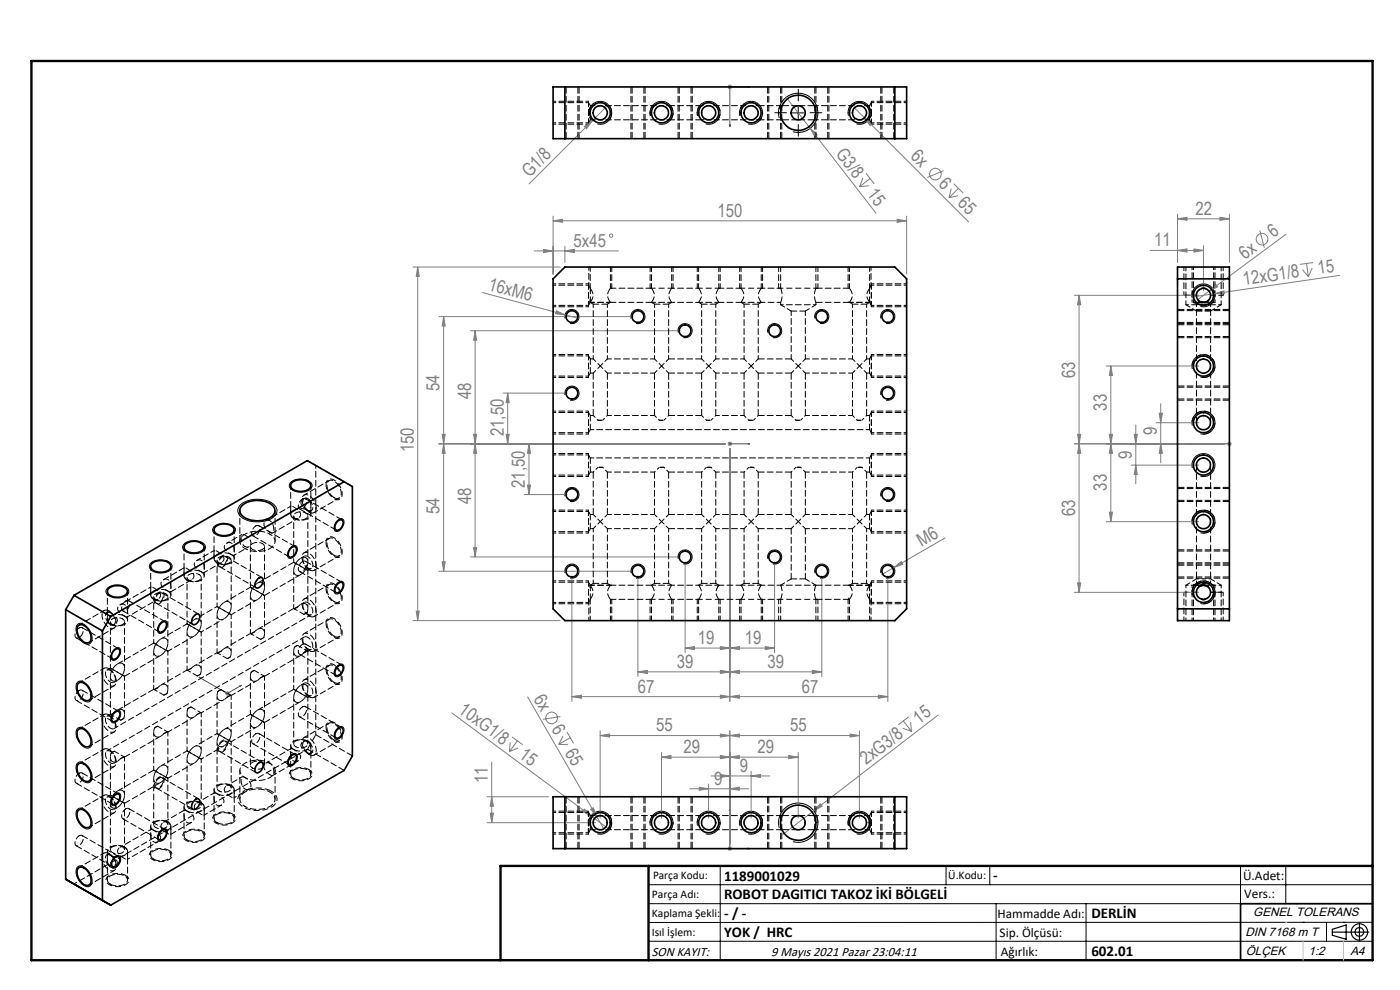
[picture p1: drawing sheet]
<svg xmlns="http://www.w3.org/2000/svg" width="297mm" height="210mm" viewBox="0 0 297 210" stroke-linecap="round" stroke-linejoin="round" font-family="sans-serif">
<defs><g id="words">
<g font-size="3.9" fill="#808080">
<text x="177.2" y="32.6" transform="rotate(52 177.2 32.6)">G3/8</text>
<text x="193" y="33.3" transform="rotate(45 193 33.3)">6x</text>
<text x="112.3" y="37.8" transform="rotate(-45 112.3 37.8)">G1/8</text>
<text x="183.8" y="41.2" transform="rotate(52 183.8 41.2)">15</text>
<text x="198.9" y="39.3" transform="rotate(45 198.9 39.3)">6</text>
<text x="152.2" y="46">150</text>
<text x="203" y="43.3" transform="rotate(45 203 43.3)">65</text>
<text x="253.6" y="45.5">22</text>
<text x="121.7" y="52.3">5x45</text>
<text x="244.9" y="52.2">11</text>
<text x="270.2" y="50.6" transform="rotate(-37 270.2 50.6)">6</text>
<text x="264.1" y="55.1" transform="rotate(-37 264.1 55.1)">6x</text>
<text x="279.7" y="58.2" transform="rotate(-8 279.7 58.2)">15</text>
<text x="103.4" y="61.5" transform="rotate(15 103.4 61.5)">16xM6</text>
<text x="263.9" y="60.5" transform="rotate(-8 263.9 60.5)">12xG1/8</text>
<text x="93.3" y="82.9" transform="rotate(-90 93.3 82.9)">54</text>
<text x="228.1" y="80.3" transform="rotate(-90 228.1 80.3)">63</text>
<text x="99.9" y="84.7" transform="rotate(-90 99.9 84.7)">48</text>
<text x="234.8" y="87.1" transform="rotate(-90 234.8 87.1)">33</text>
<text x="87.8" y="96" transform="rotate(-90 87.8 96)">150</text>
<text x="106.9" y="92.5" transform="rotate(-90 106.9 92.5)">21,50</text>
<text x="245.4" y="92.2" transform="rotate(-90 245.4 92.2)">9</text>
<text x="240.1" y="97.4" transform="rotate(-90 240.1 97.4)">9</text>
<text x="99.9" y="106.9" transform="rotate(-90 99.9 106.9)">48</text>
<text x="111.4" y="103.5" transform="rotate(-90 111.4 103.5)">21,50</text>
<text x="234.8" y="104.1" transform="rotate(-90 234.8 104.1)">33</text>
<text x="93.3" y="109.1" transform="rotate(-90 93.3 109.1)">54</text>
<text x="228.1" y="109.4" transform="rotate(-90 228.1 109.4)">63</text>
<text x="195.5" y="116" transform="rotate(-30 195.5 116)">M6</text>
<text x="148" y="136.6">19</text>
<text x="158" y="136.6">19</text>
<text x="143.6" y="141.6">39</text>
<text x="162.8" y="141.6">39</text>
<text x="113.1" y="148.2" transform="rotate(60 113.1 148.2)">6x</text>
<text x="135.3" y="146.9">67</text>
<text x="170.1" y="146.9">67</text>
<text x="97.1" y="151" transform="rotate(36 97.1 151)">10xG1/8</text>
<text x="116.9" y="154.7" transform="rotate(60 116.9 154.7)">6</text>
<text x="139.2" y="155.1">55</text>
<text x="167.6" y="155.1">55</text>
<text x="195" y="153.7" transform="rotate(-38 195 153.7)">15</text>
<text x="109.9" y="160.5" transform="rotate(36 109.9 160.5)">15</text>
<text x="119.8" y="159.7" transform="rotate(60 119.8 159.7)">65</text>
<text x="145" y="159.7">29</text>
<text x="160.7" y="159.7">29</text>
<text x="103.5" y="166.1" transform="rotate(-90 103.5 166.1)">11</text>
<text x="151.5" y="166.4">9</text>
<text x="157" y="163.7">9</text>
<text x="183.7" y="162.3" transform="rotate(-38 183.7 162.3)">2xG3/8</text>
</g>
<g font-size="3.2">
<text x="153.6" y="186.8">1189001029</text>
<text x="153.6" y="190.8">ROBOT DAGITICI TAKOZ İKİ BÖLGELİ</text>
<text x="210.7" y="186.6">-</text>
<text x="153.6" y="194.8">- / -</text>
<text x="231.5" y="194.8">DERLİN</text>
<text x="153.6" y="198.8">YOK / HRC</text>
<text x="231.5" y="202.8">602.01</text>
</g>
<g font-size="2.8">
<text x="263.7" y="186.7">Ü.Adet:</text>
<text x="263.9" y="190.5">Vers.:</text>
<text x="211.6" y="194.8">Hammadde Adı:</text>
<text x="138.3" y="202.8">SON KAYIT:</text>
<text x="163.6" y="202.8">9 Mayıs 2021 Pazar 23:04:11</text>
<text x="212.1" y="198.7">Sip. Ölçüsü:</text>
<text x="212.3" y="202.7">Ağırlık:</text>
</g>
<g font-size="2.6">
<text x="265.9" y="194.4">GENEL TOLERANS</text>
<text x="264.2" y="198.5">DIN 7168 m T</text>
<text x="264.3" y="202.6">ÖLÇEK</text>
<text x="277.6" y="202.6">1:2</text>
<text x="286.5" y="202.6">A4</text>
</g>
<g font-size="2.5">
<text x="138.3" y="190.5">Parça Adı:</text>
<text x="138.5" y="186.5">Parça Kodu:</text>
<text x="201.2" y="186.5">Ü.Kodu:</text>
<text x="138.3" y="194.5">Kaplama Şekli:</text>
<text x="138.3" y="198.6">Isıl İşlem:</text>
</g>
</g></defs>
<g fill="none" stroke="#808080" stroke-width=".21">
<path d="M154.3 18.4h1M154.5 18.1l.7 .7M154.8 17.9v1M155.2 18.1l-.7 .7M124 26.8l1.6-1.2-1.2 1.7zM129 22.2l-16.7 16.8M166.8 20.6l5.1 6.6M171.9 27.2l1.5 1.4-.5 .4zM171.9 27.2l13.9 18M181.3 22.9l2.1 2.1M183.1 37.7l-.7 1.9M183.4 25l1.6 1.2-.4 .4z"/>
<path d="M183.4 25l22.1 22.1M183.7 36.8l1.8 2.2M184.3 39.4l-1.9 .2M184.6 37.9l-2.2 1.7M200.2 36.2l-3.5 1.5M201.8 40l-.5 1.9M202.3 39l2 1.9M203.3 40l-2 1.9M87.6 56.6h31.2M88.6 56.6v75M88.6 56.6l.3 2.1h-.6zM113.3 53.2h17.9"/>
<path d="M115.3 52.9l2 .3-2 .4zM117.3 46.8l2-.3v.7zM117.3 45.9v12.3M117.3 46.8h75M119.8 53.2l2-.3v.7zM119.8 52.2v3.5M190.3 46.5l2 .3-2 .4zM192.3 45.9v12.3M203.3 41.5l-2 .4M244 53.1h11.3M249.8 53.1l2-.3v.7zM249.8 46.4l2-.3v.6z"/>
<path d="M249.8 45.4v10.3M249.8 46.4h11M253.3 52.8l2 .3-2 .4zM255.3 52.1v9.6M258.8 46.1l2 .3-2 .3zM260.8 45.4v10.3M267.3 48.9l.9 3.7M272.8 49.7l-16.3 12.1M276.3 57.2l1.3 1.5M277.2 55.9l.4 2.8M278.4 56.9l-.8 1.8M278.6 55.7l-2.8 .4"/>
<path d="M284.2 58.4l-31.3 4.6M93.1 67.2h41.2M94.1 67.2v54M94.1 67.2l.3 2h-.6zM99.8 70.2h44.5M100.8 70.2l.3 2h-.6zM100.8 70.2v47.9M102.3 62l20.5 5.5M118 65.9l1.9 .9-2-.2zM227.9 62.6h26.4M228.9 62.6v63.1M228.9 62.6l.4 2.1h-.7z"/>
<path d="M234.7 77.6h19.6M235.7 77.6v33.1M235.7 77.6l.3 2h-.7zM256.5 61.8l-2.4 1.8M257.7 62.3l1.9-.6 .2 .6zM257.9 60.3l.4 .5-1.8 1zM93.1 94.1h60.7M93.8 92.1h.6l-.3 2zM94.1 94.1l.3 2.1h-.6zM100.5 92.1h.6l-.3 2zM100.8 94.1l.3 2.1h-.6zM106.7 83.4h13.6"/>
<path d="M107.4 92.1h.6l-.3 2zM107.7 83.4v10.7M107.7 83.4l.3 2h-.6zM112.2 94.1v10.8M112.2 94.1l.3 2.1h-.6zM154.3 94.1h1M154.5 93.8l.7 .7M154.8 95.2v53.6M154.8 93.7v.9M155.2 93.8l-.7 .7M227.9 94.1h31.9M228.6 92.1h.7l-.4 2z"/>
<path d="M228.9 94.1l.4 2.1h-.7zM235.3 92.1h.7l-.3 2zM235.7 94.1l.3 2.1h-.7zM240 98.7h14.3M240.6 92.1h.7l-.4 2zM240.9 98.7l.4 1.9h-.7zM240.9 90.2v12.4M245.3 89.7h9M245.9 87.7h.7l-.4 2zM246.2 94.1l.4 2.1h-.7zM246.2 85.6v12.6M260.3 94.1h1"/>
<path d="M260.5 93.8l.7 .7M260.8 93.7v.9M261.2 93.8l-.7 .7M93.8 119.2h.6l-.3 2zM99.8 118.1h44.5M100.5 116.2h.6l-.3 1.9zM111.2 104.9h9.1M111.9 102.9h.6l-.3 2zM145.3 119.2v19.3M164.3 119.2v19.3M200.5 114.1l-10.9 6.3M234.7 110.7h19.6"/>
<path d="M235.3 108.6h.7l-.3 2.1zM87.6 131.6h31.2M88.3 129.6h.6l-.3 2zM93.1 121.2h41.2M121.3 122.2v26.6M135.3 122.2v21.3M145.3 137.5l2-.3v.6zM145.3 137.5h19M152.8 137.2l2 .3-2 .3zM154.8 137.5l2-.3v.6zM162.3 137.2l2 .3-2 .3zM174.3 122.2v21.3"/>
<path d="M188.3 122.2v26.6M189.6 120.4l1.6-1.3 .3 .6zM189.6 120.4l-2.6 1.5M227.9 125.7h26.4M228.6 123.6h.7l-.4 2.1zM47.7 147.1h1M47.9 146.7l.7 .8M48.2 146.6v1M48.6 146.7l-.7 .8M95.8 151.2l33.5 24.8M108.2 157.4l-.1 2M108.6 156.3l2.3 1.7"/>
<path d="M109.7 157.2l-1.6 2.2M109.9 158.7l-1.8 .7M111.9 147.8l14.7 25.4M118.5 157.9l2 .1M118.9 152l-3.8 .6M119.5 156.1l-1 1.8M120.3 155.2l1.4 2.5M121 156.5l-2.5 1.4M121.3 147.8l2-.3v.6zM121.3 147.8h67M127.3 156l2-.3v.6zM127.3 155v18.5"/>
<path d="M127.3 156h55M135.3 142.5l2-.3v.7zM135.3 142.5h39M140.3 159.6v13.9M152.8 142.2l2 .3-2 .4zM152.8 147.5l2 .3-2 .3zM152.8 155.7l2 .3-2 .3zM154.8 155v24M154.8 142.5l2-.3v.7zM154.8 147.8l2-.3v.6zM154.8 156l2-.3v.6zM169.3 159.6v13.9"/>
<path d="M172.3 142.2l2 .3-2 .4zM180.3 155.7l2 .3-2 .3zM182.3 155v18.5M186.3 147.5l2 .3-2 .3zM191.5 154.5l1.9 .6M191.6 152.9l1.8 2.2M192.8 152.1l-2.3 1.7M193.2 153.2l.2 1.9M199 151.7l-26.4 20.3M103.3 174.5h23M103.3 169h13M104 172.5h.7l-.4 2z"/>
<path d="M104.3 169l.4 2h-.7zM104.3 161.7v12.8M124 171.6l1.4 1.5-1.8-1zM125.3 171.7l.6-.4 .7 1.9zM126.6 173.2l1.5 2.6M140.3 160.6l2-.3v.6zM140.3 160.6h29M146.3 167.3h12.5M148.3 167l2 .3-2 .3zM150.3 166.3v7.2M150.8 164.6h12.5M152.8 160.3l2 .3-2 .3z"/>
<path d="M152.8 164.3l2 .3-2 .3zM154.5 179.7l.7 .7M154.8 167.3l2-.3v.6zM154.8 179.5v1M154.8 160.6l2-.3v.6zM155.2 179.7l-.7 .7M159.3 164.6l2-.3v.6zM159.3 163.6v9.9M167.3 160.3l2 .3-2 .3zM172.6 172l-6.6 5.1M174 170.5l.4 .5-1.8 1zM154.3 180h1"/>
<circle cx="198.4" cy="36.9" r="1.23"/>
<circle cx="129.7" cy="50" r=".35"/>
<circle cx="267.7" cy="50.7" r="1.22"/>
<circle cx="117" cy="152.3" r="1.23"/>
</g>
<g fill="none" stroke="#000" stroke-width=".21">
<path d="M125 24.5a2.42 2.42 0 0 1 2.1-3 2.42 2.42 0 0 1 2.6 2.6 2.42 2.42 0 0 1-3 2.2M138 24.5a2.42 2.42 0 0 1 2.1-3 2.42 2.42 0 0 1 2.6 2.6 2.42 2.42 0 0 1-3 2.2M148 24.5a2.42 2.42 0 0 1 2.1-3 2.42 2.42 0 0 1 2.6 2.6 2.42 2.42 0 0 1-3 2.2M157 24.5a2.42 2.42 0 0 1 2.1-3 2.42 2.42 0 0 1 2.6 2.6 2.42 2.42 0 0 1-3 2.2M165.3 25a4.2 4.2 0 0 1 3.7-5.2 4.2 4.2 0 0 1 4.5 4.5 4.2 4.2 0 0 1-5.3 3.7M168.1 23.9h2.5M169.3 22.7v2.5M180 24.5a2.42 2.42 0 0 1 2.1-3 2.42 2.42 0 0 1 2.6 2.6 2.42 2.42 0 0 1-3 2.2M119.9 67.5a1.51 1.51 0 0 1 1.3-1.9 1.51 1.51 0 0 1 1.6 1.7 1.51 1.51 0 0 1-1.9 1.3M133.9 67.5a1.5 1.5 0 0 1 1.3-1.8 1.5 1.5 0 0 1 1.6 1.6 1.5 1.5 0 0 1-1.9 1.3M143.9 70.5a1.5 1.5 0 0 1 1.3-1.8 1.5 1.5 0 0 1 1.6 1.6 1.5 1.5 0 0 1-1.8 1.3M162.9 70.5a1.51 1.51 0 0 1 1.3-1.9 1.51 1.51 0 0 1 1.6 1.7 1.51 1.51 0 0 1-1.9 1.3"/>
<path d="M172.9 67.5a1.5 1.5 0 0 1 1.3-1.8 1.5 1.5 0 0 1 1.6 1.6 1.5 1.5 0 0 1-1.8 1.3M186.9 67.5a1.51 1.51 0 0 1 1.3-1.9 1.51 1.51 0 0 1 1.6 1.6 1.51 1.51 0 0 1-1.8 1.4M252.9 78.3a2.42 2.42 0 0 1 2.2-3.1 2.42 2.42 0 0 1 2.6 2.7 2.42 2.42 0 0 1-3 2.1M252.9 63.3a2.44 2.44 0 0 1 2.2-3.1 2.44 2.44 0 0 1 2.6 2.7 2.44 2.44 0 0 1-3 2.1M254.1 63.6l.3 .6M256.5 63.6l-.3 .6M119.9 83.8a1.51 1.51 0 0 1 1.3-1.9 1.51 1.51 0 0 1 1.6 1.7 1.51 1.51 0 0 1-1.9 1.3M186.9 83.8a1.5 1.5 0 0 1 1.3-1.9 1.5 1.5 0 0 1 1.6 1.6 1.5 1.5 0 0 1-1.8 1.4M252.9 99.3a2.43 2.43 0 0 1 2.1-3.1 2.43 2.43 0 0 1 2.7 2.6 2.43 2.43 0 0 1-3 2.2M252.9 90.3a2.42 2.42 0 0 1 2.2-3.1 2.42 2.42 0 0 1 2.6 2.7 2.42 2.42 0 0 1-3 2.1M32.1 119.3a3.5 3.5 0 0 1 4.3 .4 1.14 1.14 0 0 1-.9 1.6 3.2 3.2 0 0 1-3.8-.8 .99 .99 0 0 1 .4-1.2zM39.2 115.2a3.4 3.4 0 0 1 4.3 .4 1.15 1.15 0 0 1-.9 1.6 3.3 3.3 0 0 1-3.8-.8 .95 .95 0 0 1 .4-1.2z"/>
<path d="M45.5 111.6a3.5 3.5 0 0 1 4.3 .3 1.14 1.14 0 0 1-.8 1.6 3.3 3.3 0 0 1-3.8-.8 1.08 1.08 0 0 1 .3-1.1zM51.1 107a5.9 5.9 0 0 1 7.2 .2 1.77 1.77 0 0 1-.9 2.9 6 6 0 0 1-6.7-.9 1.58 1.58 0 0 1 .4-2.2zM61.6 102.4a3.3 3.3 0 0 1 4.5 .1 1.14 1.14 0 0 1-.9 1.6 3.3 3.3 0 0 1-3.8-.7l-.1-.4zM61.7 116.1a.77 .77 0 0 1 1-.3 .77 .77 0 0 1 .3 1 1.58 1.58 0 0 1-1.8 1.5 1.65 1.65 0 0 1 .5-2.2zM71.6 110.4a.77 .77 0 0 1 1-.3 .77 .77 0 0 1 .4 1 1.59 1.59 0 0 1-1.9 1.5l-.2-.5v-.7zM119.9 105.3a1.51 1.51 0 0 1 1.3-1.9 1.51 1.51 0 0 1 1.6 1.6 1.51 1.51 0 0 1-1.9 1.4M143.9 118.5a1.5 1.5 0 0 1 1.4-1.8 1.5 1.5 0 0 1 1.5 1.6 1.5 1.5 0 0 1-1.8 1.3M162.9 118.5a1.51 1.51 0 0 1 1.3-1.8 1.51 1.51 0 0 1 1.6 1.6 1.51 1.51 0 0 1-1.9 1.3M186.9 105.3a1.51 1.51 0 0 1 1.3-1.9 1.51 1.51 0 0 1 1.6 1.6 1.51 1.51 0 0 1-1.8 1.4M252.9 111.3a2.43 2.43 0 0 1 2.1-3.1 2.43 2.43 0 0 1 2.7 2.6 2.43 2.43 0 0 1-3 2.2M16.5 132.5a1.41 1.41 0 0 1 2 .5 2.93 2.93 0 0 1 .8 3.3 1.28 1.28 0 0 1-1.9-.2 3.3 3.3 0 0 1-1.1-3.4zM22.9 124.6a3.4 3.4 0 0 1 4.3 .4 1.15 1.15 0 0 1-.9 1.6 3.3 3.3 0 0 1-3.8-.8 .95 .95 0 0 1 .4-1.2z"/>
<path d="M24.2 137.8a.77 .77 0 0 1 1-.4 .77 .77 0 0 1 .4 1.1 1.58 1.58 0 0 1-1.9 1.5 1.61 1.61 0 0 1 .5-2.2zM34.1 132.1a.77 .77 0 0 1 1-.4 .77 .77 0 0 1 .4 1 1.54 1.54 0 0 1-1.9 1.6l-.2-.5 .1-.7zM71.6 123.7a.77 .77 0 0 1 1-.4 .77 .77 0 0 1 .4 1.1 1.59 1.59 0 0 1-1.9 1.5l-.2-.5v-.7zM119.9 121.6a1.51 1.51 0 0 1 1.3-1.9 1.51 1.51 0 0 1 1.6 1.6 1.51 1.51 0 0 1-1.9 1.3M133.9 121.6a1.5 1.5 0 0 1 1.3-1.9 1.5 1.5 0 0 1 1.6 1.6 1.5 1.5 0 0 1-1.9 1.3M172.9 121.6a1.5 1.5 0 0 1 1.3-1.9 1.5 1.5 0 0 1 1.6 1.6 1.5 1.5 0 0 1-1.8 1.3M186.9 121.6a1.51 1.51 0 0 1 1.3-1.9 1.51 1.51 0 0 1 1.6 1.6 1.51 1.51 0 0 1-1.8 1.3M252.9 126.3a2.44 2.44 0 0 1 2.2-3.1 2.44 2.44 0 0 1 2.6 2.7 2.44 2.44 0 0 1-3 2.1M254.4 124.2l-.3 .6M256.2 124.2l.3 .6M16.5 154.5a1.47 1.47 0 0 1 2 .5 2.93 2.93 0 0 1 .8 3.4 1.28 1.28 0 0 1-1.9-.3 3.3 3.3 0 0 1-1.1-3.3zM16.5 144.7a1.41 1.41 0 0 1 2 .5 2.93 2.93 0 0 1 .8 3.3 1.28 1.28 0 0 1-1.9-.2 3.3 3.3 0 0 1-1.1-3.4z"/>
<path d="M24.2 151.1a.77 .77 0 0 1 1-.4 .77 .77 0 0 1 .4 1 1.58 1.58 0 0 1-1.9 1.5 1.61 1.61 0 0 1 .5-2.1zM71.6 141.2a.77 .77 0 0 1 1-.3 .77 .77 0 0 1 .4 1l-.6 1.1a.87 .87 0 0 1-1.5 .3v-1zM71.6 154.5a.77 .77 0 0 1 1-.3 .77 .77 0 0 1 .4 1 1.59 1.59 0 0 1-1.9 1.5l-.2-.5v-.7zM16.5 171.7a1.41 1.41 0 0 1 2 .4 2.93 2.93 0 0 1 .8 3.4 1.28 1.28 0 0 1-1.9-.2 3.3 3.3 0 0 1-1.1-3.4zM16.5 161.8a1.69 1.69 0 0 1 2.3 .9 2.43 2.43 0 0 1 .3 3.2 2.22 2.22 0 0 1-2.6-1.7l-.3-.9a1.58 1.58 0 0 1 .3-1.5zM24.2 168.6a.77 .77 0 0 1 1.1-.4 .77 .77 0 0 1 .3 1.1 1.58 1.58 0 0 1-1.9 1.5 1.65 1.65 0 0 1 .5-2.2zM34.1 176.2a.77 .77 0 0 1 1-.4 .77 .77 0 0 1 .4 1 1.54 1.54 0 0 1-1.9 1.6l-.2-.5 .1-.7zM61.7 160.2a.77 .77 0 0 1 1-.3 .77 .77 0 0 1 .3 1 1.58 1.58 0 0 1-1.8 1.5 1.65 1.65 0 0 1 .5-2.2zM125 175.1a2.44 2.44 0 0 1 2.1-3 2.44 2.44 0 0 1 2.7 2.6 2.44 2.44 0 0 1-3.1 2.2M138 175.1a2.44 2.44 0 0 1 2.1-3 2.44 2.44 0 0 1 2.7 2.6 2.44 2.44 0 0 1-3.1 2.2M148 175.1a2.44 2.44 0 0 1 2.1-3 2.44 2.44 0 0 1 2.7 2.6 2.44 2.44 0 0 1-3.1 2.2M157 175.1a2.44 2.44 0 0 1 2.1-3 2.44 2.44 0 0 1 2.7 2.6 2.44 2.44 0 0 1-3.1 2.2"/>
<path d="M165.3 175.6a4.2 4.2 0 0 1 3.7-5.2 4.2 4.2 0 0 1 4.5 4.5 4.2 4.2 0 0 1-5.3 3.6M180 175.1a2.44 2.44 0 0 1 2.1-3 2.44 2.44 0 0 1 2.7 2.6 2.44 2.44 0 0 1-3.1 2.2M16.5 183.9a1.41 1.41 0 0 1 2 .5 2.93 2.93 0 0 1 .8 3.3 1.28 1.28 0 0 1-1.9-.2 3.3 3.3 0 0 1-1.1-3.4zM24.2 181.9a.77 .77 0 0 1 1-.4 .77 .77 0 0 1 .4 1.1 1.58 1.58 0 0 1-1.9 1.5 1.61 1.61 0 0 1 .5-2.2zM137.6 187.7h153.6M137.6 191.7h153.6M137.6 199.7h153.6M152.8 183.7v20M200.7 183.7v4M210 183.7v4M211.3 191.7v12M230.4 191.7v12"/>
<path d="M263.2 183.7v20M272.8 183.7v8M276.4 195.6h.1M281.4 195.6v4.1M285 195.6h.1M291.2 195.6l-153.6 .1"/>
</g>
<g fill="none" stroke="#000" stroke-width=".25">
<path d="M254.4 64.2h.7M255.6 64.2h.6M254.4 124.2h.7M255.6 124.2h.6M282.6 197.7h7.8M282.6 197.1l3-.9v3l-3-.8zM288.4 195.8v3.8M106.2 203.7h185"/>
<circle cx="288.4" cy="197.7" r="1.74"/>
<circle cx="288.4" cy="197.7" r=".93"/>
</g>
<g fill="none" stroke="#000" stroke-width=".21" stroke-dasharray="1.3 .6" stroke-dashoffset=".1" stroke-linecap="butt">
<path d="M124.9 26.3v-4.8M184.9 26.3v-4.8M124.9 65v-4.8M142.8 61.1h-4.9M152.8 61.1h-4.9M161.8 61.1h-4.9M184.9 65v-4.8M124.9 92v-4.8M124.9 80v-4.8M184.9 92v-4.8M184.9 80v-4.8M124.9 113v-4.8"/>
<path d="M124.9 101v-4.8M184.9 113v-4.8M184.9 101v-4.8M124.9 128v-4.8M142.8 127.1h-4.9M152.8 127.1h-4.9M161.8 127.1h-4.9M184.9 128v-4.8M124.9 176.9v-4.8M184.9 176.9v-4.8"/>
</g>
<g fill="none" stroke="#000" stroke-width=".21" stroke-dasharray="1.3 .6" stroke-dashoffset=".2" stroke-linecap="butt">
<path d="M129.8 64.1h-4.7M184.6 64.1h-4.7M69.2 115.1a3.2 3.2 0 0 0 2.6 3.2 1.38 1.38 0 0 0 .7-1.9 3.2 3.2 0 0 0-2.4-2.6 1.02 1.02 0 0 0-.9 1.3M69.2 102.8a3.2 3.2 0 0 0 2.6 3.2 1.38 1.38 0 0 0 .7-1.9 3.2 3.2 0 0 0-2.4-2.5 1.02 1.02 0 0 0-.9 1.2M69.2 132.2a3.2 3.2 0 0 0 2.6 3.2 1.38 1.38 0 0 0 .7-1.9 3.2 3.2 0 0 0-2.4-2.5 1.02 1.02 0 0 0-.9 1.2M69.2 124.9a3.2 3.2 0 0 0 2.6 3.2 1.38 1.38 0 0 0 .7-1.9 3.2 3.2 0 0 0-2.4-2.6 1.02 1.02 0 0 0-.9 1.3M129.8 124.1h-4.7M184.6 124.1h-4.7M69.2 154.3a3.2 3.2 0 0 0 2.6 3.1 1.38 1.38 0 0 0 .7-1.8 3.2 3.2 0 0 0-2.4-2.6 1.02 1.02 0 0 0-.9 1.3M69.2 142a3.2 3.2 0 0 0 2.6 3.2 1.38 1.38 0 0 0 .7-1.9 3.2 3.2 0 0 0-2.4-2.5 1.02 1.02 0 0 0-.9 1.2M42.9 176.3a1.11 1.11 0 0 1 .7 1.2 1.11 1.11 0 0 1-1 .9 3.3 3.3 0 0 1-3.8-.8 1.29 1.29 0 0 1 1.2-1.5l1.5-.2 1.4 .4M49.3 172.6a1.11 1.11 0 0 1 .7 1.2 1.11 1.11 0 0 1-1 1 3.3 3.3 0 0 1-3.8-.8 1.29 1.29 0 0 1 1.2-1.6l1.5-.2 1.4 .4"/>
<path d="M65.5 163.2a1.11 1.11 0 0 1 .7 1.2 1.11 1.11 0 0 1-1 1 3.3 3.3 0 0 1-3.7-.8 1.29 1.29 0 0 1 1.1-1.6l1.5-.2 1.4 .4M26.6 185.7a1.11 1.11 0 0 1 .7 1.2 1.11 1.11 0 0 1-1 .9 3.3 3.3 0 0 1-3.7-.8 1.29 1.29 0 0 1 1.1-1.5l1.5-.2 1.4 .4M35.8 180.4a1.11 1.11 0 0 1 .7 1.2 1.11 1.11 0 0 1-1 .9 3.3 3.3 0 0 1-3.7-.8 1.29 1.29 0 0 1 1.1-1.6l1.5-.1 1.4 .4"/>
</g>
<g fill="none" stroke="#000" stroke-width=".21" stroke-dasharray="1.3 .6" stroke-linecap="butt">
<path d="M125.2 22.7l-.1 .3M125.4 22.5l-.2 .2M129.3 25.4a2.43 2.43 0 0 0 0-3M138 24.4v.1M142.3 25.4a2.43 2.43 0 0 0 0-3M152.3 25.4a2.43 2.43 0 0 0 0-3M157 24.4v.1M180.4 22.5l-.3 .5M184.3 25.4l.2-.3M184.3 22.5v-.1M184.5 25.1l.1-.3M184.5 63.5l.1 .6"/>
<path d="M255.8 64l-.5 .1M125.2 124.7l-.1-.6M254.8 124.2l.5-.1M125.4 173.1l-.2 .2M129.3 176a2.43 2.43 0 0 0 0-3M142.3 176l.3-.5M152.3 176l.3-.5M161.3 176a2.43 2.43 0 0 0 0-3M184.3 175.9l.2-.2M184.3 173.1v-.1M184.7 173.9l-.1-.4"/>
</g>
<path d="M157.4 22.5l-.3 .6M161.3 25.4l.3-.6M173.4 23.1l-.2-.7M173.5 61.1h-8.3M259.5 62.6h-2.7M165.2 127.1h8.3M251.2 125.6h2.6M57.1 167.6l-1.9-.4h-1.3l-1.2 .2M173.4 173.7l-.2-.7" fill="none" stroke="#000" stroke-width=".21" stroke-dasharray="1.3 .6" stroke-dashoffset=".3" stroke-linecap="butt"/>
<g fill="none" stroke="#000" stroke-width=".21" stroke-dasharray="1.3 .6" stroke-dashoffset=".8" stroke-linecap="butt">
<path d="M129.3 25.4l.4-.8 .1-.7M138.4 22.4l-.4 .8-.1 .7M142.3 25.4l.4-.8 .1-.7M157.4 22.4l-.4 .8-.1 .7M161.3 25.4l.4-.8 .1-.7M257.7 64.1h-1.5M257.7 124.1h-1.5M129.3 176l.4-.8 .1-.7M138.4 173l-.4 .8-.1 .7M142.3 176l.4-.8 .1-.7M148.4 173l-.4 .8-.1 .7M152.3 176l.4-.8 .1-.7"/>
<path d="M157.4 173l-.4 .8-.1 .7M161.3 176l.4-.8 .1-.7M180.4 173l-.4 .8-.1 .7"/>
</g>
<path d="M138.4 22.5l-.4 .8v1.2M148.4 22.5l-.4 .8v1.2M254 64.1h-1.1M254 124.1h-1.1M157.4 173l-.4 .9v1.2M180.4 173l-.4 .9v1.2" fill="none" stroke="#000" stroke-width=".21" stroke-dasharray="1.3 .6" stroke-dashoffset=".5" stroke-linecap="butt"/>
<path d="M254.9 61.2h.8M255.8 127.1h-.9M173.5 174.5l-.1-.8" fill="none" stroke="#000" stroke-width=".21" stroke-dasharray="1.3 .6" stroke-dashoffset=".4" stroke-linecap="butt"/>
<path d="M165.4 22.5l-.2 1.1M253.2 62.6h-2M257.4 125.6h2.1M52 167.6a1.85 1.85 0 0 0-.9 3.2 6 6 0 0 0 7.2-.1 1.73 1.73 0 0 0-.7-2.9" fill="none" stroke="#000" stroke-width=".21" stroke-dasharray="1.3 .6" stroke-dashoffset=".6" stroke-linecap="butt"/>
<path d="M125.1 23.1l-.2 .6 .1 .8M165.2 23.7l.1 1.3M48.3 118.5a.73 .73 0 0 0-.6-.8 .73 .73 0 0 0-.9 .5 1.46 1.46 0 0 0-.2 2.3 1.95 1.95 0 0 0 1.7-2M34.8 126.3a.73 .73 0 0 0-.5-.8 .73 .73 0 0 0-.9 .4 1.46 1.46 0 0 0-.3 2.3 1.95 1.95 0 0 0 1.7-1.9M48.3 157.7a.73 .73 0 0 0-.6-.8 .73 .73 0 0 0-.9 .5 1.46 1.46 0 0 0-.2 2.3 1.95 1.95 0 0 0 1.7-2M34.8 165.4a.73 .73 0 0 0-.5-.7 .73 .73 0 0 0-.9 .4 1.46 1.46 0 0 0-.3 2.3 1.95 1.95 0 0 0 1.7-2" fill="none" stroke="#000" stroke-width=".21" stroke-dasharray="1.3 .6" stroke-dashoffset=".7" stroke-linecap="butt"/>
<path d="M255.7 92a2.43 2.43 0 0 0 2-2.6 2.43 2.43 0 0 0-2.5-2.2 2.43 2.43 0 0 0-2.3 2.4M255.7 80a2.43 2.43 0 0 0 2-2.6 2.43 2.43 0 0 0-2.5-2.2 2.43 2.43 0 0 0-2.3 2.4M255.7 113a2.43 2.43 0 0 0 2-2.6 2.43 2.43 0 0 0-2.5-2.2 2.43 2.43 0 0 0-2.3 2.4M255.7 128a2.43 2.43 0 0 0 2-2.6 2.43 2.43 0 0 0-2.5-2.2 2.43 2.43 0 0 0-2.3 2.4" fill="none" stroke="#000" stroke-width=".21" stroke-dasharray="1.3 .6" stroke-dashoffset="-.1" stroke-linecap="butt"/>
<path d="M124.9 176.6v-4.2" fill="none" stroke="#000" stroke-width=".25" stroke-dasharray="1.3 .6" stroke-dashoffset=".4" stroke-linecap="butt"/>
<path d="M253.2 124.1h1.9" fill="none" stroke="#000" stroke-width=".25" stroke-dasharray="1.3 .6" stroke-dashoffset=".9" stroke-linecap="butt"/>
<path d="M251.6 62.6h2.2M253.2 64.1h2.1M253.2 124.1h2.1M259 125.6h-2.2" fill="none" stroke="#000" stroke-width=".25" stroke-dasharray="1.3 .6" stroke-dashoffset=".5" stroke-linecap="butt"/>
<g fill="none" stroke="#00f" stroke-width=".21">
<path d="M158.6 18.3l.5 .1-.5 .1zM159.1 18.4h-4.3v8.5M154.7 26.5h.2l-.1 .4zM154.7 94.1h.2zM154.8 94.1h.1M154.8 94.1h4.3M159.1 94.1h-.5h.5M252.3 94.1h.5h-.5M252.3 94.1h8.5M260.7 94.1h.2zM260.8 94.1h.1M42.2 143.6l.4 .1-.1 .2z"/>
<path d="M42.2 143.6l6 3.5 3-1.7M50.9 145.5l.3-.1-.2 .2zM154.8 171.5v8.5h4.3M154.8 171.5l.1 .5h-.2zM158.6 179.9l.5 .1-.5 .1z"/>
</g>
<g fill="none" stroke="#000" stroke-width=".21" stroke-dasharray="1.3 .6" stroke-dashoffset=".7">
<path d="M117.4 26.3h7.5M124.9 21.5h-7.5M184.9 26.3h7.5M192.4 21.5h-7.5M252.9 56.6v7.5M117.4 65.1h7.5M124.9 75.2h-7.5M124.9 60.2h-7.5M184.9 65.1h7.5M192.4 75.2h-7.5M192.4 60.2h-7.5M257.8 64.1v-7.5"/>
<path d="M117.4 92.1h7.5M117.4 80.1h7.5M124.9 96.2h-7.5M124.9 87.2h-7.5M184.9 92.1h7.5M184.9 80.1h7.5M192.4 96.2h-7.5M192.4 87.2h-7.5M117.4 113.1h7.5M117.4 101.1h7.5M124.9 108.2h-7.5M184.9 113.1h7.5"/>
<path d="M184.9 101.1h7.5M192.4 108.2h-7.5M117.4 128.1h7.5M124.9 123.2h-7.5M184.9 128.1h7.5M192.4 123.2h-7.5M252.9 124.1v7.5M257.8 131.6v-7.5M117.4 176.9h7.5M124.9 172.1h-7.5M184.9 176.9h7.5M192.4 172.1h-7.5"/>
</g>
<g fill="none" stroke="#000" stroke-width=".21" stroke-dasharray="1.3 .6">
<path d="M124.9 26.3h.1M125.1 24.8l.1 .3M125.2 22.7l-.1 .4M125.2 25.1l.2 .2M125.4 22.4v.1M129.3 25.4h.1M137.9 23.9l.1 .5M138.4 22.4v.1M142.3 25.4h.1M148.4 22.4v.1M152.3 25.4h.1M156.9 23.9l.1 .5"/>
<path d="M156.9 23.9v.1M157.4 22.4v.1M161.3 25.4h.1M161.8 23.9h.1M165.5 22.4l-.1 .1M173.2 25.4l.1-.1M173.3 25.3v-.1M173.5 24v-.1M179.9 23.9v.1M180.4 22.4v.1M184.3 25.4h.1M184.5 22.7l-.2-.2"/>
<path d="M184.5 25.1l.1-.4M184.6 24.7l.1-.1M184.8 24v-.1M184.9 26.3h.1M124.9 65.1v-.1M125.1 64.1l.1-.6M125.2 61.7v-.1M129.8 61.1v.1M179.9 64.1h.1M184.8 60.6h.1M184.9 65.1v-.1M253.8 62.6h-.6"/>
<path d="M254.4 64.1h-.4M255.3 64.1h-.4M257.8 64.1h-.1M259.5 62.6h.1M124.9 92.1v-.1M124.9 80.1v-.1M184.9 92.1v-.1M184.9 80.1v-.1M255.3 92.1l.4-.1M255.3 80.1l.4-.1M124.9 113.1v-.1M124.9 101.1v-.1"/>
<path d="M184.9 113.1v-.1M184.9 101.1v-.1M255.3 113.1l.4-.1M124.9 128.1v-.1M124.9 127.7h.1M129.8 124.1l-.1 .1M180.1 126.8l-.1 .2M184.5 126.5v.1M184.6 124.1l-.1 .6M184.9 128.1v-.1M251.2 125.6h.1M254.4 124.1h-.4"/>
<path d="M255.3 124.1l.4 .1M255.3 128.1l.4-.1M256.8 125.6h.6M257.8 124.1h-.1M57.6 167.8l-.5-.2M124.9 176.9h.1M125.4 173v.1M129.3 176h.1M138.4 173h.1M142.3 176h.1M142.8 174.5v-.1M148.4 173h.1"/>
<path d="M152.3 176h.1M152.8 174.5v-.1M157.4 173h.1M161.3 176h.1M173.2 176l.1-.1M173.3 175.9v-.1M180.4 173h.1M184.3 176v-.1M184.5 173.3l-.2-.2M184.5 175.7l.1-.2M184.6 173.6l-.1-.3M184.8 174.5h.1"/>
<path d="M184.9 176.9h.1"/>
</g>
<path d="M251.2 56.6v6M184.8 60.6v-4M259.5 62.6v-6M124.9 127.7v3.9M184.8 131.6v-3.9M251.2 125.6v6M259.5 131.6v-6" fill="none" stroke="#000" stroke-width=".21" stroke-dasharray="1.3 .6" stroke-dashoffset=".5"/>
<g fill="none" stroke="#000" stroke-width=".21" stroke-dasharray="1.3 .6" stroke-dashoffset=".3">
<path d="M137.9 56.6v4.5M147.9 56.6v4.5M156.9 56.6v4.5M165.2 56.6v4.5M179.9 56.6v4.5M129.8 61.1v-4.5M142.8 61.1v-4.5M152.8 61.1v-4.5M161.8 61.1v-4.5M173.5 61.1v-4.5M129.8 131.6v-4.5M137.9 127.1v4.5"/>
<path d="M142.8 131.6v-4.5M147.9 127.1v4.5M152.8 131.6v-4.5M156.9 127.1v4.5M161.8 131.6v-4.5M165.2 127.1v4.5M173.5 131.6v-4.5M179.9 127.1v4.5"/>
</g>
<path d="M124.9 56.6v4" fill="none" stroke="#000" stroke-width=".21" stroke-dasharray="1.3 .6" stroke-dashoffset=".6"/>
<g fill="none" stroke="#000" stroke-width=".21" stroke-dasharray="1.3 .6" stroke-dashoffset="-.1">
<path d="M133.9 18.4v11M143.9 18.4v11M162.9 18.4v11M172.9 18.4v11M186.9 18.4v11M122.9 29.4v-11M136.9 29.4v-11M146.9 29.4v-11M165.9 29.4v-11M175.9 29.4v-11M249.8 68.6h11M249.8 71.6h11"/>
<path d="M260.8 65.6h-11M249.8 84.9h11M260.8 81.9h-11M249.8 106.4h11M260.8 103.4h-11M260.8 119.6h-11M260.8 116.6h-11M249.8 122.6h11M122.9 180v-11M133.9 169v11M136.9 180v-11M143.9 169v11"/>
<path d="M146.9 180v-11M162.9 169v11M165.9 180v-11M172.9 169v11M175.9 180v-11M186.9 169v11"/>
</g>
<path d="M166.9 23.9h-2.5M169.4 21.4v-2.5M169.4 26.4v2.5M171.9 23.9h2.4" fill="none" stroke="#000" stroke-width=".21" stroke-dasharray="15.2 1.3 1.3 1.3"/>
<path d="M251.6 62.6h.1M253.2 64.1h.1M255.2 64.1h.1M255.3 64.1h.2M253.2 124.1h.1M255.2 124.1h.1M255.3 124.1h.2M259.1 125.6h-.1M124.9 176.6h.1" fill="none" stroke="#000" stroke-width=".25" stroke-dasharray="1.3 .6"/>
<path d="M291.2 191.7h-28v12" fill="none" stroke="#000" stroke-width=".35"/>
<path d="M6.7 12.9h284.5v190.8h-284.5zM137.6 183.7v20M291.2 183.7h-185v20" fill="none" stroke="#000" stroke-width=".5"/>
<path d="M276.4 199.7v4M285 199.7v4" fill="none" stroke="#c0c0c0" stroke-width=".21"/>
<path d="M272.8 195.6h.1" fill="none" stroke="#c0c0c0" stroke-width=".25"/>
<g fill="#00f">
<path d="M158.6 94.1h.5zM154.7 94.1h.2z"/>
<path d="M260.7 94.1h.2zM252.3 94.1h.5z"/>
<path d="M50.9 145.5l.3-.1-.2 .2zM42.2 143.6l.4 .1-.1 .2zM158.6 18.3v.2l.5-.1zM154.7 26.5l.1 .4 .1-.4z"/>
<path d="M158.6 179.9l.5 .1-.5 .1zM154.8 171.5l.1 .5h-.2z"/>
</g>
<g fill="#808080">
<path d="M125.3 171.7l.6-.4 .7 1.9z"/>
<path d="M124 171.6l1.4 1.5-1.8-1z"/>
<path d="M118 65.9l1.9 .9-2-.2z"/>
<path d="M257.7 62.3l1.9-.6 .2 .6z"/>
<path d="M189.6 120.4l1.6-1.3 .3 .6z"/>
<path d="M257.9 60.3l.4 .5-1.8 1z"/>
<path d="M174 170.5l.4 .5-1.8 1z"/>
<path d="M124 26.8l1.6-1.2-1.2 1.7z"/>
<path d="M171.9 27.2l1.5 1.4-.5 .4z"/>
<path d="M183.4 25l1.6 1.2-.4 .4z"/>
<path d="M152.8 137.2l2 .3-2 .3zM145.3 137.5l2-.3v.6zM152.8 142.2l2 .3-2 .4zM135.3 142.5l2-.3v.7zM152.8 147.5l2 .3-2 .3zM121.3 147.8l2-.3v.6zM253.3 52.8l2 .3-2 .4zM249.8 53.1l2-.3v.7zM154.8 167.3l2-.3v.6zM148.3 167l2 .3-2 .3zM152.8 160.3l2 .3-2 .3zM140.3 160.6l2-.3v.6zM152.8 155.7l2 .3-2 .3zM127.3 156l2-.3v.6zM159.3 164.6l2-.3v.6zM152.8 164.3l2 .3-2 .3z"/>
<path d="M117.3 46.8l2-.3v.7zM190.3 46.5l2 .3-2 .4zM115.3 52.9l2 .3-2 .4zM119.8 53.2l2-.3v.7zM154.8 137.5l2-.3v.6zM162.3 137.2l2 .3-2 .3zM154.8 142.5l2-.3v.7zM172.3 142.2l2 .3-2 .4zM154.8 147.8l2-.3v.6zM186.3 147.5l2 .3-2 .3zM249.8 46.4l2-.3v.6zM258.8 46.1l2 .3-2 .3zM154.8 160.6l2-.3v.6zM167.3 160.3l2 .3-2 .3zM154.8 156l2-.3v.6zM180.3 155.7l2 .3-2 .3z"/>
<path d="M100.5 92.1h.6l-.3 2zM100.8 70.2l.3 2h-.6zM93.8 92.1h.6l-.3 2zM94.1 67.2l.3 2h-.6zM107.4 92.1h.6l-.3 2zM107.7 83.4l.3 2h-.6zM93.8 119.2h.6l-.3 2zM94.1 94.1l.3 2.1h-.6zM246.2 94.1l.4 2.1h-.7zM245.9 87.7h.7l-.4 2zM235.3 92.1h.7l-.3 2zM235.7 77.6l.3 2h-.7zM228.6 92.1h.7l-.4 2zM228.9 62.6l.4 2.1h-.7zM104 172.5h.7l-.4 2zM104.3 169l.4 2h-.7z"/>
<path d="M88.6 56.6l.3 2.1h-.6zM88.3 129.6h.6l-.3 2zM100.8 94.1l.3 2.1h-.6zM100.5 116.2h.6l-.3 1.9zM112.2 94.1l.3 2.1h-.6zM111.9 102.9h.6l-.3 2zM240.6 92.1h.7l-.4 2zM240.9 98.7l.4 1.9h-.7zM235.7 94.1l.3 2.1h-.7zM235.3 108.6h.7l-.3 2.1zM228.9 94.1l.4 2.1h-.7zM228.6 123.6h.7l-.4 2.1z"/>
</g>
<g fill="none" stroke="#000" stroke-width=".35">
<path d="M117.3 18.4h75v11h-75zM119.8 18.4v11M189.8 18.4v11M125.2 23.7v.5M119.8 56.6h70l2.5 2.6v69.9l-2.5 2.5h-70l-2.5-2.5v-69.9zM249.8 56.6h11v75h-11zM249.8 59.2h11M32.3 119.5a3 3 0 0 1 3.8 .2 1.06 1.06 0 0 1-.9 1.5 2.99 2.99 0 0 1-3.1-.6 .84 .84 0 0 1 .2-1.1zM39.3 115.4a2.75 2.75 0 0 1 4 .5 1.55 1.55 0 0 1-1.9 1.4l-1.4-.2a1.02 1.02 0 0 1-.8-.6 1.02 1.02 0 0 1 .1-1.1zM45.7 111.8a2.76 2.76 0 0 1 4 .4 1.38 1.38 0 0 1-1.5 1.4 2.36 2.36 0 0 1-2.8-1.1v-.3zM51.3 107.3a5.2 5.2 0 0 1 6.7 .1 1.66 1.66 0 0 1-1.1 2.6 5.7 5.7 0 0 1-5.5-.6 1.41 1.41 0 0 1-.1-2.1zM61.6 116.4a.69 .69 0 0 1 1-.4 .69 .69 0 0 1 .3 1l-.6 .9a.63 .63 0 0 1-.8 .3 .63 .63 0 0 1-.3-.8z"/>
<path d="M62 102.3a3 3 0 0 1 3.8 .3 1.06 1.06 0 0 1-.9 1.5 2.99 2.99 0 0 1-3.1-.7 .84 .84 0 0 1 .2-1.1zM71.5 110.7l.3-.3a.63 .63 0 0 1 .9 0 .63 .63 0 0 1 0 .9l-.5 .9a.63 .63 0 0 1-.9 .3 .63 .63 0 0 1-.3-.9zM73 102.2l-49.5 28.6M73 102.2l1.8 1v57.2l-1.8 3-49.5 28.6M73 102.2l-7.8-4.5-49.5 28.6M13.9 129.3l7.8 4.5M13.9 129.3v57.2M15.7 126.3l7.8 4.5M15.7 126.3l-1.8 3M16.7 132.7a1.36 1.36 0 0 1 1.8 .5 2.43 2.43 0 0 1 .5 3 1.36 1.36 0 0 1-1.8-.6 2.43 2.43 0 0 1-.5-2.9zM21.7 133.8v57.2M23.1 124.8a3 3 0 0 1 3.8 .3 1.04 1.04 0 0 1-.9 1.4 2.78 2.78 0 0 1-3.1-.6 .85 .85 0 0 1 .2-1.1z"/>
<path d="M23.5 130.8l-1.8 3M24.2 138a.68 .68 0 0 1 .9-.4 .68 .68 0 0 1 .3 1l-.6 1a.63 .63 0 0 1-.8 .2 .63 .63 0 0 1-.3-.8zM34.1 132.3a.63 .63 0 0 1 .7-.4 .63 .63 0 0 1 .5 .7 1.36 1.36 0 0 1-1.5 1.4 1.36 1.36 0 0 1 .3-1.7zM41.3 130.6a.62 .62 0 0 1 .8-.3 .62 .62 0 0 1 .3 .8l-.5 1a.68 .68 0 0 1-.9 .4 .68 .68 0 0 1-.3-1zM54.7 122.8a.7 .7 0 0 1 1.1 0 1.54 1.54 0 0 1-1.4 1.9 1.27 1.27 0 0 1 .3-1.9zM71.5 124l.3-.3a.63 .63 0 0 1 .9-.1 .63 .63 0 0 1 0 .9l-.5 1a.63 .63 0 0 1-.9 .2 .63 .63 0 0 1-.3-.8zM249.8 129.1h11M16.7 144.9a1.89 1.89 0 0 1 2.3 1.4l.3 .8a1.05 1.05 0 0 1-.4 1.4 1.05 1.05 0 0 1-1.4-.3 2.68 2.68 0 0 1-.8-3.3zM16.7 154.7a1.36 1.36 0 0 1 1.8 .6 2.43 2.43 0 0 1 .5 2.9 1.36 1.36 0 0 1-1.8-.5 2.43 2.43 0 0 1-.5-3zM24.2 151.3a.68 .68 0 0 1 .9-.4 .68 .68 0 0 1 .3 1l-.4 .6a.74 .74 0 0 1-.5 .6 .74 .74 0 0 1-.8-.2 1.43 1.43 0 0 1 .5-1.6zM71.5 141.5a.68 .68 0 0 1 1-.4 .68 .68 0 0 1 .2 1l-.5 .9a.62 .62 0 0 1-.8 .3 .62 .62 0 0 1-.4-.8zM71.5 154.8a.68 .68 0 0 1 1-.5 .68 .68 0 0 1 .2 1.1l-.5 .9a.63 .63 0 0 1-.9 .3 .63 .63 0 0 1-.3-.9z"/>
<path d="M16.7 171.9a1.36 1.36 0 0 1 1.8 .5 2.43 2.43 0 0 1 .5 3 1.36 1.36 0 0 1-1.8-.6 2.43 2.43 0 0 1-.5-2.9zM16.7 162.1a1.89 1.89 0 0 1 2.3 1.3l.3 .9a1.01 1.01 0 0 1-.1 1.1 1.01 1.01 0 0 1-1 .3 2.96 2.96 0 0 1-1.7-3.4zM24.4 168.6a.63 .63 0 0 1 .9-.1 .63 .63 0 0 1 .1 .9l-.6 1a.63 .63 0 0 1-.8 .2 .63 .63 0 0 1-.3-.8l.3-.7zM34.1 176.4a.63 .63 0 0 1 .7-.4 .63 .63 0 0 1 .5 .7 1.36 1.36 0 0 1-1.5 1.4 1.36 1.36 0 0 1 .3-1.7zM41.3 169.7a.62 .62 0 0 1 .8-.2 .62 .62 0 0 1 .3 .8l-.5 1a.68 .68 0 0 1-.9 .4 .68 .68 0 0 1-.3-1zM54.7 162a.7 .7 0 0 1 1.1 0 1.54 1.54 0 0 1-1.4 1.9 1.27 1.27 0 0 1 .3-1.9zM61.6 160.5a.69 .69 0 0 1 1-.4 .69 .69 0 0 1 .3 1l-.6 .9a.63 .63 0 0 1-.8 .3 .63 .63 0 0 1-.3-.8zM117.3 169h75v11h-75zM119.8 169v11M184.5 174.3v.5M189.8 169v11M13.9 186.5l9.6 5.5"/>
<path d="M13.9 186.5l7.8 4.5M16.7 184.1a1.89 1.89 0 0 1 2.3 1.4l.3 .8a1.05 1.05 0 0 1-.4 1.4 1.05 1.05 0 0 1-1.4-.3 2.68 2.68 0 0 1-.8-3.3zM21.7 191l1.8 1M24.2 182.1a.68 .68 0 0 1 .9-.4 .68 .68 0 0 1 .3 1l-.6 .9a.63 .63 0 0 1-.8 .3 .63 .63 0 0 1-.3-.8z"/>
<circle cx="127.3" cy="23.9" r="1.49"/>
<circle cx="127.3" cy="23.9" r="2.14"/>
<circle cx="140.3" cy="23.9" r="1.49"/>
<circle cx="140.3" cy="23.9" r="2.14"/>
<circle cx="150.3" cy="23.9" r="1.49"/>
<circle cx="150.3" cy="23.9" r="2.14"/>
<circle cx="159.3" cy="23.9" r="1.49"/>
<circle cx="159.3" cy="23.9" r="2.14"/>
<circle cx="169.3" cy="23.9" r="1.5"/>
<circle cx="169.3" cy="23.9" r="3.7"/>
<circle cx="182.3" cy="23.9" r="1.49"/>
<circle cx="182.3" cy="23.9" r="2.14"/>
<circle cx="121.3" cy="67.2" r="1.24"/>
<circle cx="135.3" cy="67.2" r="1.24"/>
<circle cx="145.3" cy="70.1" r="1.26"/>
<circle cx="164.3" cy="70.1" r="1.26"/>
<circle cx="174.3" cy="67.2" r="1.24"/>
<circle cx="188.3" cy="67.2" r="1.24"/>
<circle cx="255.3" cy="62.7" r="2.14"/>
<circle cx="255.3" cy="77.7" r="2.14"/>
<circle cx="255.3" cy="77.7" r="1.5"/>
<circle cx="255.3" cy="62.7" r="1.51"/>
<circle cx="121.3" cy="83.4" r="1.24"/>
<circle cx="188.3" cy="83.4" r="1.24"/>
<circle cx="255.3" cy="89.7" r="2.14"/>
<circle cx="255.3" cy="98.7" r="2.14"/>
<circle cx="255.3" cy="98.6" r="1.5"/>
<circle cx="255.3" cy="89.7" r="1.5"/>
<circle cx="121.3" cy="104.9" r="1.24"/>
<circle cx="145.3" cy="118.1" r="1.24"/>
<circle cx="164.3" cy="118.1" r="1.24"/>
<circle cx="188.3" cy="104.9" r="1.24"/>
<circle cx="255.3" cy="110.6" r="2.14"/>
<circle cx="255.3" cy="110.6" r="1.5"/>
<circle cx="121.3" cy="121.2" r="1.24"/>
<circle cx="135.3" cy="121.2" r="1.24"/>
<circle cx="174.3" cy="121.2" r="1.24"/>
<circle cx="188.3" cy="121.2" r="1.24"/>
<circle cx="255.3" cy="125.7" r="1.49"/>
<circle cx="255.3" cy="125.6" r="2.14"/>
<circle cx="127.3" cy="174.5" r="2.15"/>
<circle cx="127.3" cy="174.5" r="1.5"/>
<circle cx="140.3" cy="174.5" r="1.5"/>
<circle cx="140.3" cy="174.5" r="2.15"/>
<circle cx="150.3" cy="174.5" r="2.15"/>
<circle cx="150.3" cy="174.5" r="1.5"/>
<circle cx="159.3" cy="174.5" r="2.15"/>
<circle cx="159.3" cy="174.5" r="1.5"/>
<circle cx="169.3" cy="174.5" r="1.5"/>
<circle cx="169.3" cy="174.5" r="3.7"/>
<circle cx="182.3" cy="174.5" r="2.15"/>
<circle cx="182.3" cy="174.5" r="1.5"/>
</g>
<g fill="none" stroke="#000" stroke-width=".21" stroke-dasharray="1.3 .6" stroke-dashoffset=".7">
<path d="M117.4 26.1h7.5M124.9 21.8h-7.5M184.9 26.1h7.5M192.4 21.8h-7.5M253.2 56.6v7.5M117.4 64.8h7.5M117.4 79.8h7.5M124.9 60.5h-7.5M124.9 75.5h-7.5M165.6 64.6h7.5M184.9 64.8h7.5M184.9 79.8h7.5"/>
<path d="M192.4 60.5h-7.5M192.4 75.5h-7.5M251.6 64.6h7.5M253.8 64.5v13.1M256.8 77.6v-13.1M257.5 64.1v-7.5M117.4 91.8h7.5M124.9 96.5h-7.5M124.9 87.5h-7.5M125.9 88.1l1 1M126.9 99.1l-1 1M127.9 89.1l1-1"/>
<path d="M138.9 88.1l1 1M139.9 99.1l-1 1M140.9 89.1l1-1M148.9 88.1l1 1M149.9 99.1l-1 1M150.9 89.1l1-1M157.9 88.1l1 1M158.9 99.1l-1 1M159.9 89.1l1-1M167.9 88.1l1 1M168.9 99.1l-1 1M169.9 89.1l1-1"/>
<path d="M180.9 88.1l1 1M181.9 99.1l-1 1M182.9 89.1l1-1M184.9 91.8h7.5M192.4 87.5h-7.5M192.4 96.5h-7.5M48.6 118.2a1.95 1.95 0 0 0-2.5 .5 1.46 1.46 0 0 0 2.1 .9 .74 .74 0 0 0 .8-.5 .74 .74 0 0 0-.4-.9M49.6 117.8l3.2-1.8M51.3 113.4l-3.2 1.8M52 115.9a2.33 2.33 0 0 1-.7-2.5 2.07 2.07 0 0 1 1.9 2.1 .84 .84 0 0 1-1.2 .4M55.7 115.3a1.95 1.95 0 0 0-2.6 .5 1.46 1.46 0 0 0 2.2 .9 .74 .74 0 0 0 .7-.5 .74 .74 0 0 0-.3-.9M57.3 113.3a5.5 5.5 0 0 0-6 .5 1.62 1.62 0 0 0 .9 2.7 5.4 5.4 0 0 0 5.9-.8 1.54 1.54 0 0 0-.8-2.4"/>
<path d="M57.3 112.9l.5 .2a2.02 2.02 0 0 0-.7-2.7 .9 .9 0 0 0-1 .4 .9 .9 0 0 0 .1 1l1.1 1.1M64.9 108.8a1.95 1.95 0 0 0-2.6 .5 1.46 1.46 0 0 0 2.2 .9 .74 .74 0 0 0 .7-.5 .74 .74 0 0 0-.3-.9M65.1 105.7a1 1 0 0 0-1.2 .6 1 1 0 0 0 .4 1.2l.8 .6M117.4 112.8h7.5M117.4 100.8h7.5M124.9 108.5h-7.5M128.9 100.1l-1-1M141.9 100.1l-1-1M151.9 100.1l-1-1M160.9 100.1l-1-1M170.9 100.1l-1-1M183.9 100.1l-1-1"/>
<path d="M184.9 112.8h7.5M184.9 100.8h7.5M192.4 108.5h-7.5M253.8 110.6v13.2M23.7 130.1l.2 .2a1.55 1.55 0 0 1 .9 1.6 1.13 1.13 0 0 1-1.1 .6M26 131.3a1.95 1.95 0 0 0-2.6 .4 1.46 1.46 0 0 0 2.2 1 .74 .74 0 0 0 .8-.6 .74 .74 0 0 0-.4-.8M27 130.9l6.5-3.8M32 124.5l-6.5 3.8M35.2 126a1.95 1.95 0 0 0-2.6 .4 1.46 1.46 0 0 0 2.2 1 .74 .74 0 0 0 .7-.6 .74 .74 0 0 0-.3-.8M42.2 121.9a1.95 1.95 0 0 0-2.5 .4 1.46 1.46 0 0 0 2.1 1 .74 .74 0 0 0 .8-.6 .74 .74 0 0 0-.4-.8M42.7 134.1l4.8-2.8M46 138.5l-4.8 2.8"/>
<path d="M46 128.7l-4.8 2.8M65.3 130.3a1.95 1.95 0 0 1-.9-2.4 1.46 1.46 0 0 1 1.9 1.3 .74 .74 0 0 1-.1 1 .74 .74 0 0 1-.9 .1M65.3 137.6a1.95 1.95 0 0 1-.9-2.4 1.46 1.46 0 0 1 1.9 1.4 .74 .74 0 0 1-.1 .9 .74 .74 0 0 1-.9 .1M65.3 120.5a1.95 1.95 0 0 1-.9-2.4 1.46 1.46 0 0 1 1.9 1.3 .74 .74 0 0 1-.1 1 .74 .74 0 0 1-.9 .1M117.4 127.8h7.5M124.9 123.5h-7.5M173.1 124.1h-7.5M184.9 127.8h7.5M192.4 123.5h-7.5M251.6 124.1v7.5M253.2 124.1v7.5M256.8 123.8v-13.2"/>
<path d="M257.5 131.6v-7.5M259.1 131.6v-7.5M23.4 142.2a.73 .73 0 0 0-.9 .1 .73 .73 0 0 0-.1 1 1.46 1.46 0 0 0 1.9 1.4 1.95 1.95 0 0 0-.9-2.5M23.4 152a.73 .73 0 0 0-.9 .1 .73 .73 0 0 0-.1 1 1.46 1.46 0 0 0 1.9 1.4 1.95 1.95 0 0 0-.9-2.5M23.4 159.4a.73 .73 0 0 0-.9 .1 .73 .73 0 0 0-.1 .9 1.46 1.46 0 0 0 1.9 1.4 1.95 1.95 0 0 0-.9-2.4M42.7 151.2l4.8-2.8M46 155.6l-4.8 2.8M62.7 158.4a1.95 1.95 0 0 0 2.6-.5 1.47 1.47 0 0 0-2.1-.9 .74 .74 0 0 0-.8 .5 .74 .74 0 0 0 .3 .9M65.1 157.1a1 1 0 0 0-1.2 .6 1 1 0 0 0 .4 1.3l.8 .5M65.3 147.4a1.95 1.95 0 0 1-.9-2.4 1.46 1.46 0 0 1 1.9 1.4 .74 .74 0 0 1-.1 .9 .74 .74 0 0 1-.9 .1M23.4 169.2a.73 .73 0 0 0-.9 .1 .73 .73 0 0 0-.1 .9 1.46 1.46 0 0 0 1.9 1.4 1.95 1.95 0 0 0-.9-2.4M32 175.9l-6.5 3.8"/>
<path d="M33.1 175.5a1.95 1.95 0 0 0 2.5-.4 1.46 1.46 0 0 0-2.1-.9 .74 .74 0 0 0-.8 .5 .74 .74 0 0 0 .4 .8M40.1 171.5a1.95 1.95 0 0 0 2.6-.5 1.46 1.46 0 0 0-2.2-.9 .74 .74 0 0 0-.7 .5 .74 .74 0 0 0 .3 .9M42.7 161l4.8-2.8M46.5 167.8a1.95 1.95 0 0 0 2.5-.5 1.46 1.46 0 0 0-2.1-.9 .74 .74 0 0 0-.8 .5 .74 .74 0 0 0 .4 .9M49.6 169.3l3.2-1.9M51.3 164.8l-3.2 1.9M52 164.9l.3 .3a1.39 1.39 0 0 1 .6 2.1 1.24 1.24 0 0 1-1.7-1.3 1.22 1.22 0 0 1 .2-1.2l.6 .1M52 164.9a1.61 1.61 0 0 1-1.1-1.5 1.61 1.61 0 0 1 1.1-1.5 5.8 5.8 0 0 1 5.3 0M52 171.1a1.6 1.6 0 0 1-1.1-1.5 1.6 1.6 0 0 1 1-1.5 5.3 5.3 0 0 1 6.2 .7 1.59 1.59 0 0 1-1 2.3 5.9 5.9 0 0 1-5.1 0M53.6 162.9a1.95 1.95 0 0 0 2.5-.4 1.46 1.46 0 0 0-2.1-1 .74 .74 0 0 0-.8 .6 .74 .74 0 0 0 .4 .8M57.3 161.9a.89 .89 0 0 0-1.2 .2 .89 .89 0 0 0 .1 1.2l.6 .7 1 .5a2.07 2.07 0 0 0-.5-2.6M57.3 161.9a1.61 1.61 0 0 1 1.1 1.5 1.61 1.61 0 0 1-1.1 1.5 5.8 5.8 0 0 1-5.3 0"/>
<path d="M117.4 176.6h7.5M124.9 172.4h-7.5M184.9 176.6h7.5M192.4 172.4h-7.5M23.7 181.6l.4 .3a1.21 1.21 0 0 1 .6 1.6l-.3 .3-.7 .2M23.9 180.9a1.95 1.95 0 0 0 2.5-.5 1.46 1.46 0 0 0-2.1-.9 .74 .74 0 0 0-.8 .5 .74 .74 0 0 0 .4 .9M27 182.3l6.5-3.8"/>
</g>
<g fill="none" stroke="#000" stroke-width=".21" stroke-dasharray="1.3 .6" stroke-dashoffset=".1">
<path d="M125.2 64.1v-2.9M125.2 79.1v-3M125.9 64.5h3M129.5 64.1h8.7M138.2 61.1h-8.7M138.9 64.5h3M148.9 64.5h3M157.9 64.5h3M165.6 61.2a3.7 3.7 0 0 1 0 2.9M167.9 66h3M173.1 64.1a3.7 3.7 0 0 1 0-2.9M180.9 64.5h3"/>
<path d="M184.5 61.2v2.9M184.5 76.1v3M253.8 64.5h3M253.8 66h3M125.2 91.1v-3M184.5 88.1v3M184.5 97.1v3M53.1 115.9v8.7M65.5 108.4h.3a2.8 2.8 0 0 0-.3-2.4M125.2 112.1v-3M125.2 100.1v-3M167.9 112.1v10.7"/>
<path d="M184.5 109.1v3M23.2 132.3a3.7 3.7 0 0 1-.3-2.5l.3 .1M56.1 124.6v-8.7M125.2 127.1v-2.9M125.9 123.8h3M129.5 127.1h8.7M138.2 124.1h-8.7M138.9 123.8h3M148.9 123.8h3M157.9 123.8h3M165.6 124.1a3.7 3.7 0 0 1 0 3M167.9 122.8h3"/>
<path d="M170.9 122.8v-10.7M180.9 123.8h3M184.5 124.2v2.9M65.5 159.8l.3 .1a2.8 2.8 0 0 0-.3-2.5M23.2 183.7l-.4-.8v-1v-.7l.4 .1"/>
</g>
<g fill="none" stroke="#000" stroke-width=".21" stroke-dasharray="1.3 .6">
<path d="M125.2 23.7v-.1M125.2 24.3v-.1M125.2 25.4h.6M125.8 22.4h-.6M138.2 24v-.1M138.8 22.5v-.1M138.8 25.4h.1M141.9 25.4h6.9M148.2 24v-.1M148.8 22.5v-.1M148.8 25.4h.1M148.8 22.4h-6.9"/>
<path d="M157.2 24v-.1M157.8 22.5v-.1M157.8 25.4v-.1M160.9 25.4h5M165.9 22.4h-5M180.2 24v-.1M180.8 22.5v-.1M180.8 25.4l-.1-.2M183.9 25.4h.6M184.5 23.6v.1M184.5 22.4h-.6M184.5 24.2v.1"/>
<path d="M125.2 64.1h.1M125.2 61.2v-.1M125.2 61.2a2.11 2.11 0 0 1 0 2.9M125.2 79.1h.7M125.9 76.1h-.7M129.5 64.1a2.14 2.14 0 0 1 0-2.9M138.2 61.2a2.17 2.17 0 0 1 0 2.9M141.9 79.1h7M142.5 64.1a2.14 2.14 0 0 1 0-2.9M148.2 61.2a2.17 2.17 0 0 1 0 2.9M148.9 76.1h-7M152.5 64.1a2.14 2.14 0 0 1 0-2.9"/>
<path d="M157.2 61.2a2.17 2.17 0 0 1 0 2.9M160.9 79.1h7M161.5 64.1a2.14 2.14 0 0 1 0-2.9M165.6 64.1v.5M167.9 76.1h-7M173.1 64.6v-.5M180.2 61.2a2.17 2.17 0 0 1 0 2.9M183.9 79.1h.6M184.5 61.2v-.1M184.5 64.1a2.12 2.12 0 0 1 0-2.9M184.5 76.1h-.6M184.5 64.1h.1"/>
<path d="M254.9 64.1h.4M255.3 64.1h-.2M255.3 64.1h.4M255.6 64.1h-.3M67 98.7l7.8 4.5M125.9 88.1h-.7M148.9 88.1h-7M167.9 88.1h-7M184.5 88.1h-.6M253.8 89.1h.1M253.8 89.1l.1 .1M253.9 99.1h-.1"/>
<path d="M256.7 89.1h.1M256.8 89.2v-.1M256.8 99.1h-.1M256.8 99.1h.1M53.6 113.7l7.8 4.5M62.3 119.3l-7.7 4.4M62.7 116l-7.8-4.5M63.5 107.9l7.8 4.5M64.6 105.7l-.2 .1M65.1 108.1h.1M65.1 108.1a1.67 1.67 0 0 1-.5-2.4h.5M65.1 108.1a2.76 2.76 0 0 0-3.4 .8 .98 .98 0 0 0 .6 1.1"/>
<path d="M65.1 108.1l.4 .2M65.5 108.3v.1M65.5 106l-.4-.3M65.5 106a1.67 1.67 0 0 1 .5 2.3l-.5 .1M65.6 108.6a3 3 0 0 1-1.4-3.3 1.05 1.05 0 0 1 1.7 .1 2.66 2.66 0 0 1 .9 3.2 1 1 0 0 1-1.2 0M65.9 108.4l.2-.1M70.9 105.6a3 3 0 0 1-1.4-3.3 1.05 1.05 0 0 1 1.7 0 2.66 2.66 0 0 1 .9 3.3 1 1 0 0 1-1.2 0M70.9 117.8a3 3 0 0 1-1.4-3.3 1.05 1.05 0 0 1 1.7 0 2.66 2.66 0 0 1 .9 3.3 1 1 0 0 1-1.2 0M72.6 110.3l-7.8-4.5M125.2 112.1h.7M125.2 100.1h.7M125.9 109.1h-.7"/>
<path d="M141.9 112.1h7M141.9 100.1h7M148.9 109.1h-7M160.9 112.1h7M160.9 100.1h7M167.9 109.1h-7M183.9 112.1h.6M183.9 100.1h.6M184.5 109.1h-.6M16.2 135.3l7.7 4.5M22.9 129.8l-.2 .1M23.2 129.6a1 1 0 0 0-1.3 0 1 1 0 0 0-.2 1.3 2.66 2.66 0 0 0 2.4 2.4 1.86 1.86 0 0 0 0-2.8l-.9-.9"/>
<path d="M23.2 132.3h.1M23.2 129.9a.71 .71 0 0 0-.8 .2 .71 .71 0 0 0 0 .8l.3 .8 .5 .6M23.2 132.3l.4 .2M23.6 132.5h.1M23.6 132.5a2.76 2.76 0 0 0 3.4-.8 .98 .98 0 0 0-.6-1M23.7 130.1l-.5-.2M23.7 132.5a.71 .71 0 0 0 .7-.2 .71 .71 0 0 0 0-.8l-.2-.8-.5-.6M24.2 132.5l.2-.1M25.2 137.6l-7.8-4.5M26.1 129.6l7.7 4.5M32.6 136.4l-7.7 4.5M33.1 127.9l7.8 4.5"/>
<path d="M35.1 131.9l-7.8-4.5M36.2 125.6l4.4-2.6M39.1 120.4l-4.4 2.6M42.2 130.3l-7.8-4.5M46.6 120.2l7.7 4.5M55.6 122.5l-7.8-4.5M56.1 126.3l7.7-4.4M62.3 129.1l-7.7 4.4M63.5 121.2l7.8 4.5M63.5 138.8l7.8 4.5M65.6 120.9a3 3 0 0 1-1.4-3.3 1.05 1.05 0 0 1 1.7 0 2.66 2.66 0 0 1 .9 3.3 1 1 0 0 1-1.2 0M65.6 130.7a3 3 0 0 1-1.4-3.3 1.05 1.05 0 0 1 1.7 0 2.66 2.66 0 0 1 .9 3.3 1 1 0 0 1-1.2 0"/>
<path d="M65.6 138a3 3 0 0 1-1.4-3.3 1.05 1.05 0 0 1 1.7 0 2.66 2.66 0 0 1 .9 3.3 1 1 0 0 1-1.2 0M70.9 127.6a3 3 0 0 1-1.4-3.3 1.05 1.05 0 0 1 1.7 0 2.66 2.66 0 0 1 .9 3.3 1 1 0 0 1-1.2 0M70.9 134.9a3 3 0 0 1-1.4-3.2 1.05 1.05 0 0 1 1.7 0 2.66 2.66 0 0 1 .9 3.3 1 1 0 0 1-1.2-.1M72.6 123.5l-7.8-4.4M125.2 124.1v.1M125.2 124.1h.1M125.2 127.1v.1M125.2 124.2a2.12 2.12 0 0 1 0 2.9M138.2 124.1a2.14 2.14 0 0 1 0 3M148.2 124.1a2.14 2.14 0 0 1 0 3M152.5 124.1l-.3 .4M157.2 124.1a2.14 2.14 0 0 1 0 3"/>
<path d="M173.1 127.1a3.7 3.7 0 0 1 0-3M180.2 124.1a2.14 2.14 0 0 1 0 3M184.5 124.2v-.1M184.5 127.1a2.12 2.12 0 0 1 0-2.9M184.5 124.1h.1M184.5 127.2v-.1M255.1 124.1h.2M255.3 124.1h.3M255.3 124.1l-.4 .1M255.8 124.2l-.5-.1M16.2 148.6l7.7 4.5M23.2 141.9a1 1 0 0 0-1.3 0 1 1 0 0 0-.2 1.2 2.66 2.66 0 0 0 2.4 2.4 1.86 1.86 0 0 0 0-2.7l-.9-.9"/>
<path d="M23.2 151.7a1 1 0 0 0-1.3 0 1 1 0 0 0-.2 1.2 2.66 2.66 0 0 0 2.4 2.4 1.86 1.86 0 0 0 0-2.7l-.9-.9M23.2 159a1 1 0 0 0-1.3 0 1 1 0 0 0-.2 1.3 2.66 2.66 0 0 0 2.4 2.4 1.86 1.86 0 0 0 0-2.8l-.9-.9M25.2 150.9l-7.8-4.5M26.4 143.5l7.7-4.5M32.6 146.2l-7.7 4.5M46.6 159.4l7.7 4.5M53.6 157.8l7.8 4.4M56.1 143.5l7.7-4.5M56.1 153.3l7.7-4.5M62.3 159a.94 .94 0 0 1-.6-1 .94 .94 0 0 1 .7-.8l1.3-.3 1.4 .2M62.3 146.2l-7.7 4.5M63.5 152l7.8 4.5"/>
<path d="M64.6 157.2l-.2 .1M65.1 159.5l.4 .3M65.1 159.5a1.67 1.67 0 0 1-.5-2.3l.5-.1M65.1 157.1h.1M65.2 158.9l7.8 4.5M65.5 157.3l-.4-.2M65.5 157.4v-.1M65.5 157.4a1.67 1.67 0 0 1 .5 2.4h-.5M65.6 147.8a3 3 0 0 1-1.4-3.3 1.05 1.05 0 0 1 1.7 0 2.66 2.66 0 0 1 .9 3.3 1 1 0 0 1-1.2 0M65.9 159.9l.2-.1M70.9 144.7a3 3 0 0 1-1.4-3.2 1.05 1.05 0 0 1 1.7 0 2.66 2.66 0 0 1 .9 3.3 1 1 0 0 1-1.2-.1M70.9 157a3 3 0 0 1-1.4-3.3 1.05 1.05 0 0 1 1.7 0 2.66 2.66 0 0 1 .9 3.3 1 1 0 0 1-1.2 0"/>
<path d="M72.6 141.1l-7.8-4.5M72.6 154.4l-7.8-4.5M16.2 166.1l7.7 4.5M16.2 179.4l7.7 4.5M23.2 168.8a1 1 0 0 0-1.3 0 1 1 0 0 0-.2 1.3 2.66 2.66 0 0 0 2.4 2.4 1.86 1.86 0 0 0 0-2.8l-.9-.9M25.2 168.4l-7.8-4.4M26.1 173.7l7.7 4.5M26.4 160.6l7.7-4.4M26.4 170.4l7.7-4.4M26.4 179.7a.94 .94 0 0 1 .7 .9 .94 .94 0 0 1-.8 .9l-1.3 .3-1.4-.3M32.6 163.4l-7.7 4.4M33.1 167.1l7.8 4.5"/>
<path d="M35.1 176l-7.8-4.5M36.2 177l4.4-2.6M39.1 171.8l-4.4 2.6M39.7 178.2a1 1 0 0 1-.6-1.2 1 1 0 0 1 .9-.8 2.66 2.66 0 0 1 3.3 1 1.86 1.86 0 0 1-2.4 1.3l-1.2-.3M42.2 169.5l-7.8-4.5M46 174.5a1 1 0 0 1-.6-1.1 1 1 0 0 1 1-.8 2.66 2.66 0 0 1 3.3 .9 1.86 1.86 0 0 1-2.4 1.3l-1.3-.3M55.6 161.7l-7.8-4.5M62.3 165.1a1 1 0 0 1-.6-1.1 1 1 0 0 1 1-.8 2.66 2.66 0 0 1 3.2 .9 1.86 1.86 0 0 1-2.3 1.4l-1.3-.4M62.7 160.1l-7.8-4.5M65.6 160.1a3 3 0 0 1-1.4-3.3 1.05 1.05 0 0 1 1.7 0 2.66 2.66 0 0 1 .9 3.3 1 1 0 0 1-1.2 0M74.8 160.3l-7.8-4.4M125.2 174.7v.1"/>
<path d="M125.2 174.2h.1M125.2 176h.6M125.8 173h-.6M141.9 176h6.9M148.8 173h-6.9M160.9 176h5M165.9 173h-5M172.8 173l.1 .2M172.9 175.7l-.1 .3M183.9 176h.6M184.5 174.2h.1M184.5 173h-.6"/>
<path d="M184.5 174.7v.1M22.9 181.2l-.2 .1M23.2 181.1a1 1 0 0 0-1.3 0 1 1 0 0 0-.2 1.2 2.66 2.66 0 0 0 2.4 2.4 1.86 1.86 0 0 0 0-2.7l-.9-.9M23.2 181.3h.1M23.2 181.3a.71 .71 0 0 0-.8 .3 .71 .71 0 0 0 0 .8l.3 .7 .5 .6M23.2 181.3l.4 .2M23.4 187.6a1 1 0 0 1-.6-1.2 1 1 0 0 1 1-.8 2.66 2.66 0 0 1 3.2 .9 1.86 1.86 0 0 1-2.3 1.4l-1.3-.3M23.6 181.5l.1 .1M23.7 184l-.5-.3M23.7 184a.71 .71 0 0 0 .7-.3 .71 .71 0 0 0 0-.8l-.2-.7-.5-.6M24.2 183.9l.2-.1M25.2 181.7l-7.8-4.5"/>
<path d="M32.6 182.2a1 1 0 0 1-.6-1.1 1 1 0 0 1 1-.8 2.66 2.66 0 0 1 3.2 .9 1.86 1.86 0 0 1-2.3 1.4l-1.3-.4"/>
</g>
<g fill="none" stroke="#000" stroke-width=".21" stroke-dasharray="1.3 .6" stroke-dashoffset=".4">
<path d="M124.9 26.1v-4.3M124.9 26.1l.3-.7M125.2 22.4l-.3-.6M128.9 25.4h9.9M138.8 22.4h-9.9M172.8 25.4h8M180.8 22.4h-8M184.5 25.4l.4 .7M184.9 21.8l-.4 .6M251.6 56.6v8M124.9 64.8v-4.3M124.9 79.8v-4.3"/>
<path d="M124.9 64.8l.3-.7M124.9 79.8l.3-.7M125.2 61.1l-.3-.6M125.2 64.1l.7 .4M125.2 64.1h4.3M125.2 76.1l-.3-.6M128.9 64.5l.6-.4M128.9 79.1h10M138.2 64.1h4.3M138.2 64.1l.7 .4M138.9 76.1h-10M141.9 64.5l.6-.4"/>
<path d="M148.2 64.1h4.3M148.2 64.1l.7 .4M151.9 64.5l.6-.4M157.2 64.1h4.3M157.2 64.1l.7 .4M160.9 64.5l.6-.4M170.9 79.1h10M180.2 64.1h4.3M180.2 64.1l.7 .4M180.9 76.1h-10M183.9 64.5l.6-.4M184.5 79.1l.4 .7"/>
<path d="M184.5 64.1l.4 .7M184.9 60.5v4.3M184.9 75.5v4.3M184.9 60.5l-.4 .6M184.9 75.5l-.4 .6M253.2 64.1l.6 .4M256.8 64.5l.7-.4M259.1 64.6v-8M124.9 91.8v-4.3M124.9 91.8l.3-.7M125.2 97.1l-.3-.6M125.2 88.1l-.3-.6"/>
<path d="M138.9 88.1h-10M180.9 88.1h-10M184.5 91.1l.4 .7M184.9 87.5v4.3M184.9 96.5v4.3M184.9 87.5l-.4 .6M184.9 96.5l-.4 .6M39 116v6.2M45.4 112.4v6.1M45.5 116.7l-3.8 2.2M47.2 118.1a.58 .58 0 0 1 .7 0 .58 .58 0 0 1 .2 .7l-.5 1a.68 .68 0 0 1-1 .4 .68 .68 0 0 1-.2-1l.3-.6 .5-.5M49.7 118.5v-6.1"/>
<path d="M54.3 111.6a.58 .58 0 0 1 .7 0 .58 .58 0 0 1 .1 .7l-.5 1a.68 .68 0 0 1-.9 .4 .68 .68 0 0 1-.3-1l.4-.7 .5-.4M57.9 113l5.3-3.1M61.7 103v6.1M61.7 107.3l-5.3 3.1M64.2 105.8a.58 .58 0 0 1 .7 .1 .58 .58 0 0 1 .1 .7l-.5 1a.68 .68 0 0 1-.9 .4 .68 .68 0 0 1-.3-1l.4-.7 .5-.5M64.2 119.1a.58 .58 0 0 1 .7 0 .58 .58 0 0 1 .1 .8l-.5 .9a.68 .68 0 0 1-.9 .4 .68 .68 0 0 1-.3-1l.4-.6 .5-.5M64.6 118l-.8 .4M66 109.1v-6.1M66.6 108.7l5.4-3M69.8 101.9l-5.3 3.1M69.8 114.2l-5.3 3.1M124.9 112.8v-4.3"/>
<path d="M124.9 100.8v-4.3M124.9 112.8l.3-.7M124.9 100.8l.3-.7M125.2 109.1l-.3-.6M128.9 112.1h10M128.9 100.1h10M138.9 109.1h-10M170.9 112.1h10M170.9 100.1h10M180.9 109.1h-10M184.5 112.1l.4 .7M184.5 100.1l.4 .7"/>
<path d="M184.9 108.5v4.3M184.9 108.5l-.4 .6M16.8 133.2a.58 .58 0 0 1 .7 0 .58 .58 0 0 1 .1 .7l-.4 1a.68 .68 0 0 1-1 .4 .68 .68 0 0 1-.2-1l.3-.6 .5-.5M18.9 136.3l5.3-3.1M22.1 129.5l-5.3 3.1M22.8 125.4v6.2M26.7 127.5a.58 .58 0 0 1 .7 0 .58 .58 0 0 1 .1 .7l-.4 1a.68 .68 0 0 1-1 .4 .68 .68 0 0 1-.2-1l.3-.7 .5-.4M27.1 131.6v-6.2M32 120.1v6.2M32.6 138.1v8.1M33.8 125.8a.58 .58 0 0 1 .7 .1 .58 .58 0 0 1 .1 .7l-.5 1a.68 .68 0 0 1-.9 .4 .68 .68 0 0 1-.3-1l.4-.7 .5-.5M36.3 126.3v-6.2"/>
<path d="M39.7 134.1v8M43.2 121.5l3.8-2.2M43.3 122.2v-6.2M46 130.4v8.1M46.9 138.1l-.7 .4M48.2 139.7l.7-.4M49 138.5v-8.1M53.1 126.3v8.1M54 134l-.7 .5M55.3 135.6l.7-.4M56.1 134.4v-8.1M62.3 121v8.1"/>
<path d="M62.3 138.1v8.1M62.5 137.3l.7-.4M63.2 128.7l-.7 .5M64.2 136.7a.58 .58 0 0 1 .7 0 .58 .58 0 0 1 .1 .7l-.5 1a.68 .68 0 0 1-.9 .4 .68 .68 0 0 1-.3-1l.4-.7 .5-.4M64.5 130.3l.7-.4M64.6 127.8l-.8 .4M65.2 138.1l-.7 .4M65.3 138.1l.8-.4M65.3 129.1v-8.1M65.3 121l.8-.4M66.6 121l5.4-3.1M66.6 130.8l5.4-3.1"/>
<path d="M66.6 138.1l5.4-3M69.8 124l-5.3 3.1M69.8 131.3l-5.3 3.1M124.9 127.8v-4.3M124.9 127.8l.3-.6M125.2 124.1l-.3-.6M125.9 123.8l-.7 .3M129.5 124.1h-4.3M129.5 124.1l-.6-.3M138.9 123.8l-.7 .3M142.5 124.1h-4.3M142.5 124.1l-.6-.3"/>
<path d="M148.9 123.8l-.7 .3M152.5 124.1h-4.3M152.5 124.1l-.6-.3M157.9 123.8l-.7 .3M161.5 124.1h-4.3M161.5 124.1l-.6-.3M180.9 123.8l-.7 .3M184.5 124.1h-4.3M184.5 124.1l-.6-.3M184.5 127.2l.4 .6M184.9 123.5v4.3M184.9 123.5l-.4 .6"/>
<path d="M253.8 123.8l-.6 .3M254.9 127.1h.8M257.5 124.1l-.7-.3M16.8 146.5a.58 .58 0 0 1 .7 0 .58 .58 0 0 1 .1 .7l-.4 1a.68 .68 0 0 1-1 .4 .68 .68 0 0 1-.2-1l.3-.7 .5-.4M18.9 148.5l5.3-3M18.9 158.3l5.3-3M22.1 141.8l-5.3 3M22.1 151.5l-5.3 3.1M22.1 158.9l-5.3 3.1M23.4 141.7l-.7 .4M23.4 143.5v8M23.4 151.5l-.7 .4"/>
<path d="M23.6 159.8l.7-.4M24.2 144.7l.7-.4M24.3 151.2l-.7 .4M25.6 152.8l.7-.5M26.4 151.5v-8M32.6 155.3v8.1M32.8 154.5l.7-.4M33.5 145.9l-.7 .4M34.8 147.4l.7-.4M35.5 155.2l-.7 .4M35.6 146.2v-8.1M39.7 151.2v8.1"/>
<path d="M39.8 150.4l.7-.4M40.5 141.8l-.7 .4M41.8 143.4l.7-.4M42.5 151.1l-.7 .4M42.7 142.1v-8M42.7 159.3v-8.1M46 147.5v8.1M46.2 146.7l.7-.4M47.2 157.3a.58 .58 0 0 1 .7 0 .58 .58 0 0 1 .2 .7l-.5 1a.68 .68 0 0 1-1 .4 .68 .68 0 0 1-.2-1l.3-.7 .5-.4M48.9 147.5l-.7 .4M49 155.6v-8.1M53.1 143.5v8"/>
<path d="M53.3 142.6l.7-.4M54.3 155.7a.58 .58 0 0 1 .7 0 .58 .58 0 0 1 .1 .7l-.5 1a.68 .68 0 0 1-.9 .4 .68 .68 0 0 1-.3-1l.4-.7 .5-.4M56 143.4l-.7 .4M56.1 151.5v-8M61.7 158.1v6.1M61.7 158.8l-5.3 3.1M64.2 149.9a.58 .58 0 0 1 .7 .1 .58 .58 0 0 1 .1 .7l-.5 1a.68 .68 0 0 1-.9 .4 .68 .68 0 0 1-.3-1l.4-.7 .5-.5M64.6 144.9l-.8 .4M65.3 146.2v-8.1M65.3 147.9l.8-.4M66.6 147.9l5.4-3M69.8 141.1l-5.3 3.1"/>
<path d="M69.8 153.4l-5.3 3.1M16.8 164a.58 .58 0 0 1 .7 0 .58 .58 0 0 1 .1 .8l-.4 .9a.68 .68 0 0 1-1 .5 .68 .68 0 0 1-.2-1.1l.3-.6 .5-.5M16.8 177.3a.58 .58 0 0 1 .7 0 .58 .58 0 0 1 .1 .7l-.4 1a.68 .68 0 0 1-1 .4 .68 .68 0 0 1-.2-1l.3-.6 .5-.5M18.9 165.7l5.3-3.1M18.9 175.5l5.3-3.1M22.1 168.7l-5.3 3.1M23.4 160.6v8.1M23.4 168.7l-.7 .4M24.2 161.9l.7-.4M24.2 171.7l.7-.4M26.3 160.5l-.7 .4M26.4 168.7v-8.1"/>
<path d="M26.7 171.6a.58 .58 0 0 1 .7 0 .58 .58 0 0 1 .1 .7l-.4 1a.68 .68 0 0 1-1 .4 .68 .68 0 0 1-.2-1l.3-.7 .5-.4M32 175.2v6.2M33.8 165a.58 .58 0 0 1 .7 .1 .58 .58 0 0 1 .1 .7l-.5 1a.68 .68 0 0 1-.9 .4 .68 .68 0 0 1-.3-1l.4-.7 .5-.5M35.6 163.4v-8.1M39 171.2v6.1M43.2 172.9l3.8-2.1M43.3 177.3v-6.1M45.4 167.5v6.1M45.5 168.2l-3.8 2.1M49.7 173.6v-6.1M50.9 163.4v6.1M57.9 164.5l5.3-3.1"/>
<path d="M58.4 169.5v-6.1M66 164.2v-6.1M66.6 160.2l5.4-3.1M124.9 176.6l.3-.6M125.2 173l-.3-.6M128.9 176h9.9M138.8 173h-9.9M172.8 176h8M180.8 173h-8M184.5 176l.4 .6M184.9 172.4v4.2M184.9 172.4l-.4 .6"/>
<path d="M18.9 187.7l5.3-3M22.1 180.9l-5.3 3.1M22.8 180.6v6.1M27.1 186.7v-6.1M36.3 181.4v-6.2"/>
</g>
<g fill="none" stroke="#000" stroke-width=".21" stroke-dasharray="1.3 .6" stroke-dashoffset="-.1">
<path d="M120.1 18.4v11M134.1 18.4v11M144.1 18.4v11M163.1 18.4v11M173.1 18.4v11M187.1 18.4v11M122.6 29.4v-11M136.6 29.4v-11M146.6 29.4v-11M165.6 29.4v-11M165.9 25.4h3.5M169.4 22.4h-3.5"/>
<path d="M169.4 25.4h3.4M172.8 22.4h-3.4M175.6 29.4v-11M189.6 29.4v-11M125.9 79.1v9M138.9 79.1v9M148.9 79.1v9M157.9 79.1v9M167.9 79.1v9M173.1 64.1h7.1M180.2 61.1h-7.1M180.9 79.1v9"/>
<path d="M249.8 68.4h11M249.8 71.4h11M260.8 65.9h-11M260.8 68.9h-11M128.9 88.1v-9M141.9 88.1v-9M151.9 88.1v-9M160.9 88.1v-9M170.9 88.1v-9M183.9 88.1v-9M249.8 84.6h11M260.8 82.1h-11"/>
<path d="M62.3 110a2.94 2.94 0 0 0 3.6-.6 .87 .87 0 0 0-.4-1.1M62.7 119.5l-.4-.2 2.6 1.4M62.7 119.5l2.6 1.5-.4-.3M125.9 100.1v9M128.9 109.1v-9M138.9 100.1v9M141.9 109.1v-9M148.9 100.1v9M151.9 109.1v-9M157.9 100.1v9M160.9 109.1v-9M167.9 100.1v9"/>
<path d="M170.9 109.1v-9M180.9 100.1v9M183.9 109.1v-9M249.8 106.1h11M249.8 119.4h11M260.8 119.9h-11M260.8 103.6h-11M260.8 116.9h-11M26.4 130.7a2.94 2.94 0 0 0-3.5 .5 .87 .87 0 0 0 .3 1.1M33.1 136.7l-.5-.3 2.6 1.5M33.1 136.7l2.5 1.4-.4-.2M35.2 137.9a1.81 1.81 0 0 0-.1-2.5 2 2 0 0 0-2 1.3"/>
<path d="M35.2 137.9a1.94 1.94 0 0 1-2.1 1.2 1.81 1.81 0 0 1 0-2.4M40.1 132.6l-.4-.3 2.5 1.5M40.1 132.6l2.6 1.5-.5-.3M42.2 133.8a1.81 1.81 0 0 0-.1-2.5 2 2 0 0 0-2 1.3M42.2 133.8a1.94 1.94 0 0 1-2.1 1.2 1.81 1.81 0 0 1 0-2.4M46.5 128.9l-.4-.2 2.5 1.4M46.5 128.9l2.5 1.5-.4-.3M48.6 130.1a1.81 1.81 0 0 0-.1-2.5 2 2 0 0 0-2 1.3M48.6 130.1a1.94 1.94 0 0 1-2.1 1.3 1.81 1.81 0 0 1 0-2.5M53.6 124.8l-.5-.2 2.6 1.5M53.6 124.8l2.5 1.5-.4-.2M55.7 126.1a1.81 1.81 0 0 0-.1-2.5 2 2 0 0 0-2 1.2"/>
<path d="M55.7 126.1a1.94 1.94 0 0 1-2.1 1.2 1.81 1.81 0 0 1 0-2.5M64.9 120.7a1.81 1.81 0 0 0-.1-2.5 2 2 0 0 0-2.1 1.3M64.9 120.7a1.94 1.94 0 0 1-2.2 1.3 1.81 1.81 0 0 1 0-2.5M129.5 127.1a2.14 2.14 0 0 1 0-3M142.5 127.1a2.14 2.14 0 0 1 0-3M152.5 127.1a2.14 2.14 0 0 1 0-3M161.5 127.1a2.14 2.14 0 0 1 0-3M173.1 127.1h7.1M180.2 124.1h-7.1M249.8 122.4h11M23.9 142l-.5-.3 2.6 1.5M23.9 142l2.5 1.4-.4-.2"/>
<path d="M26 143.2a1.81 1.81 0 0 0-.1-2.5 2 2 0 0 0-2 1.3M26 143.2a1.94 1.94 0 0 1-2.1 1.2 1.81 1.81 0 0 1 0-2.4M40.1 159.5l-.4-.2 2.5 1.5M40.1 159.5l2.6 1.5-.5-.2M46.5 155.9l-.4-.3 2.5 1.5M46.5 155.9l2.5 1.4-.4-.2M48.6 157.1a1.81 1.81 0 0 0-.1-2.5 2 2 0 0 0-2 1.3M48.6 157.1a1.94 1.94 0 0 1-2.1 1.2 1.81 1.81 0 0 1 0-2.4M53.1 153.3v9M53.6 151.8l-.5-.3 2.6 1.5M53.6 151.8l2.5 1.5-.4-.3M55.7 153a1.81 1.81 0 0 0-.1-2.5 2 2 0 0 0-2 1.3"/>
<path d="M55.7 153a1.94 1.94 0 0 1-2.1 1.2 1.81 1.81 0 0 1 0-2.4M62.7 146.5l-.4-.3 2.6 1.5M62.7 146.5l2.6 1.4-.4-.2M64.9 147.7a1.94 1.94 0 0 1-2.2 1.2 1.81 1.81 0 0 1 0-2.4M64.9 147.7a1.81 1.81 0 0 0-.1-2.5 2 2 0 0 0-2.1 1.3M65.5 157.3a.96 .96 0 0 1 .4 1.1 .96 .96 0 0 1-.9 .7l-1.4 .2-1.3-.3M23.9 168.9l-.5-.2 2.6 1.4M23.9 168.9l2.5 1.5-.4-.3M26 170.1a1.81 1.81 0 0 0-.1-2.5 2 2 0 0 0-2 1.3M26 170.1a1.94 1.94 0 0 1-2.1 1.3 1.81 1.81 0 0 1 0-2.5M33.1 163.6l-.5-.2 2.6 1.4M33.1 163.6l2.5 1.5-.4-.3"/>
<path d="M35.2 164.8a1.94 1.94 0 0 1-2.1 1.3 1.81 1.81 0 0 1 0-2.5M35.2 164.8a1.81 1.81 0 0 0-.1-2.5 2 2 0 0 0-2 1.3M42.2 160.8a1.81 1.81 0 0 0-.1-2.5 2 2 0 0 0-2 1.2M42.2 160.8a1.94 1.94 0 0 1-2.1 1.2 1.81 1.81 0 0 1 0-2.5M56.1 162.3v-9M120.1 169v11M122.6 180v-11M134.1 169v11M136.6 180v-11M144.1 169v11M146.6 180v-11M163.1 169v11"/>
<path d="M165.6 180v-11M165.9 176h3.5M169.4 176h3.4M169.4 173h-3.5M172.8 173h-3.4M173.1 169v11M175.6 180v-11M187.1 169v11M189.6 180v-11M23.2 181.3a.96 .96 0 0 1-.4-1 .96 .96 0 0 1 .9-.8l1.4-.2 1.3 .4"/>
</g>
<g fill="none" stroke="#000" stroke-width=".21" stroke-dasharray="1.3 .6" stroke-dashoffset=".5">
<path d="M151.9 25.4h5.9M157.8 22.4h-5.9M184.9 23.9v2.2M184.9 21.8v2.1M125.9 76.1l1.5 1.5M125.9 64.5v11.6M127.4 77.6l1.5-1.5M127.4 77.6l-1.5 1.5M128.9 79.1l-1.5-1.5M128.9 76.1v-11.6M138.9 76.1l1.5 1.5M138.9 64.5v11.6"/>
<path d="M140.4 77.6l1.5-1.5M140.4 77.6l-1.5 1.5M141.9 79.1l-1.5-1.5M141.9 76.1v-11.6M148.9 76.1l1.5 1.5M148.9 64.5v11.6M150.4 77.6l1.5-1.5M150.4 77.6l-1.5 1.5M151.9 79.1l-1.5-1.5M151.9 76.1v-11.6M151.9 79.1h6M157.9 76.1l1.5 1.5"/>
<path d="M157.9 64.5v11.6M157.9 76.1h-6M159.4 77.6l1.5-1.5M159.4 77.6l-1.5 1.5M160.9 79.1l-1.5-1.5M160.9 76.1v-11.6M161.5 64.1h4.1M165.6 61.1h-4.1M167.9 76.1l1.5 1.5M169.4 77.6l1.5-1.5M169.4 77.6l-1.5 1.5M170.9 79.1l-1.5-1.5"/>
<path d="M180.9 76.1l1.5 1.5M180.9 64.5v11.6M182.4 77.6l-1.5 1.5M182.4 77.6l1.5-1.5M183.9 79.1l-1.5-1.5M183.9 76.1v-11.6M255.8 61.2h-.9M125.2 91.1h59.3M126.9 89.1h1M127.9 99.1h-1M139.9 89.1h1M140.9 99.1h-1"/>
<path d="M149.9 89.1h1M150.9 99.1h-1M157.9 88.1h-6M158.9 89.1h1M159.9 99.1h-1M168.9 89.1h1M169.9 99.1h-1M181.9 89.1h1M182.9 99.1h-1M184.5 97.1h-59.3M46 118.8v9.9M62.3 109.4v9.9"/>
<path d="M65.3 119.3v-9.9M125.9 109.1l1.5 1.5M125.9 112.1v11.7M127.4 110.6l-1.5 1.5M127.4 110.6l1.5-1.5M128.9 112.1l-1.5-1.5M138.9 109.1l1.5 1.5M138.9 112.1v11.7M140.4 110.6l-1.5 1.5M140.4 110.6l1.5-1.5M141.9 112.1l-1.5-1.5M148.9 109.1l1.5 1.5"/>
<path d="M148.9 112.1v11.7M150.4 110.6l-1.5 1.5M150.4 110.6l1.5-1.5M151.9 112.1l-1.5-1.5M151.9 112.1h6M151.9 100.1h6M157.9 109.1l1.5 1.5M157.9 112.1v11.7M157.9 109.1h-6M159.4 110.6l-1.5 1.5M159.4 110.6l1.5-1.5M160.9 112.1l-1.5-1.5"/>
<path d="M167.9 109.1l1.5 1.5M169.4 110.6l-1.5 1.5M169.4 110.6l1.5-1.5M170.9 112.1l-1.5-1.5M180.9 109.1l1.5 1.5M180.9 112.1v11.7M182.4 110.6l-1.5 1.5M182.4 110.6l1.5-1.5M183.9 112.1l-1.5-1.5M23.4 131.9v9.8M32.6 126.6v9.8M35.6 136.4v-9.8"/>
<path d="M39.7 122.5v9.8M42.7 132.3v-9.8M49 128.7v-9.9M128.9 123.8v-11.7M141.9 123.8v-11.7M151.9 123.8v-11.7M160.9 123.8v-11.7M161.5 127.1h4.1M165.6 124.1h-4.1M183.9 123.8v-11.7M26.4 141.7v-9.8M46 157.3v9.9"/>
<path d="M62.3 147.9v9.9M65.3 157.8v-9.9M23.4 170.4v9.8M32.6 165.1v9.8M35.6 174.9v-9.8M39.7 161v9.9M42.7 170.8v-9.8M49 167.2v-9.9M124.9 174.5v-2.1M124.9 176.6v-2.1M151.9 176h5.9M157.8 173h-5.9"/>
<path d="M26.4 180.2v-9.8"/>
</g>
<g fill="none" stroke="#000" stroke-width=".21" stroke-dasharray="1.3 .6" stroke-dashoffset=".3">
<path d="M184.5 23.6v.7M125.2 56.6v4.5M138.2 56.6v4.6M148.2 56.6v4.6M157.2 56.6v4.6M165.6 56.6v4.6M180.2 56.6v4.6M129.5 61.2v-4.6M142.5 61.2v-4.6M152.5 61.2v-4.6M161.5 61.2v-4.6M165.6 64.6l2.3 1.4"/>
<path d="M167.9 66v10.1M170.9 66l2.2-1.4M170.9 76.1v-10.1M173.1 61.2v-4.6M184.5 61.1v-4.5M251.6 64.6l2.2 1.4M256.8 66l2.3-1.4M35.6 138.1l5.6-3.2M39.7 132.3l-5.6 3.2M46.2 138.5h-.1l2.1 1.2M49 130.4l5.6-3.2M53.1 134.4l-5.6 3.2"/>
<path d="M53.1 124.6l-5.6 3.2M53.3 134.5l-.2-.1 2.2 1.2M62.5 129.2l-.2-.1 2.2 1.2M63.2 136.9l2.1 1.2h-.1M64.6 135.1l-41.9 24.2M125.2 127.2v4.4M129.5 131.6v-4.5M138.2 127.1v4.5M142.5 131.6v-4.5M148.2 127.1v4.5M152.5 131.6v-4.5M157.2 127.1v4.5"/>
<path d="M161.5 131.6v-4.5M165.6 127.1v4.5M167.9 122.8l-2.3 1.3M173.1 124.1l-2.2-1.3M173.1 131.6v-4.5M180.2 127.1v4.5M184.5 131.6v-4.4M253.8 122.8l-2.2 1.3M259.1 124.1l-2.3-1.3M23.6 151.6l-.2-.1 2.2 1.3M24.2 154.5l41.9-24.1M24.3 159.4l2.1 1.2-.1-.1"/>
<path d="M32.8 146.3l-.2-.1 2.2 1.2M33.5 154.1l2.1 1.2-.1-.1M35.6 155.3l5.6-3.2M39.7 142.1l-5.6 3.2M39.7 159.3l-5.6 3.2M39.8 142.2l-.1-.1 2.1 1.3M40.5 150l2.2 1.2-.2-.1M46.9 146.3l2.1 1.2h-.1M49 147.5l5.6-3.2M49 157.3l5.6-3.2M53.1 151.5l-5.6 3.2M54 142.2l2.1 1.3-.1-.1"/>
<path d="M35.6 165.1l5.6-3.2M125.2 174.8v-.6"/>
</g>
<path d="M152.5 64.1h4.7M157.2 61.1h-4.7M50.9 108.3v6.5M58.4 114.8v-6.5M152.5 127.1h4.7M157.2 124.1h-4.7" fill="none" stroke="#000" stroke-width=".21" stroke-dasharray="1.3 .6" stroke-dashoffset=".2"/>
<g fill="none" stroke="#000" stroke-width=".21" stroke-dasharray="1.3 .6" stroke-dashoffset=".6">
<path d="M125.2 23.6v-1.2M125.2 25.4v-1.1M184.5 24.3v1.1M184.5 22.4v1.2M142.5 64.1h5.7M148.2 61.1h-5.7M253.8 77.6v11.5M65.2 97.7l1.8 1M67 98.7v57.2M253.8 99.1v11.5M256.8 89.1v-11.5M46 119.4a3.2 3.2 0 0 1-.5-2.7 3.1 3.1 0 0 1 2 1.8 1.07 1.07 0 0 1-1.5 .9"/>
<path d="M49.1 117.6l.4 .2a2.86 2.86 0 0 0-.3-2.5 1.01 1.01 0 0 0-1.5 .3 1.01 1.01 0 0 0 .5 1.4l.9 .6M62.3 110a3.2 3.2 0 0 1-.6-2.7 3.1 3.1 0 0 1 2.1 1.8 1.07 1.07 0 0 1-1.5 .9M256.8 110.6v-11.5M26.4 130.7l.5 .2a2.86 2.86 0 0 0-.3-2.6 1.01 1.01 0 0 0-1.5 .4 1.01 1.01 0 0 0 .5 1.4l.8 .6M32.6 127.1a3.2 3.2 0 0 1-.6-2.6 3.1 3.1 0 0 1 2.1 1.8 1.07 1.07 0 0 1-1.5 .8M35.6 125.4l.5 .2a2.86 2.86 0 0 0-.3-2.6 1.01 1.01 0 0 0-1.5 .3 1.01 1.01 0 0 0 .5 1.5l.8 .6M39.7 123a3.2 3.2 0 0 1-.6-2.6 3.1 3.1 0 0 1 2.1 1.8 1.07 1.07 0 0 1-1.5 .8M42.7 121.3l.5 .2a2.86 2.86 0 0 0-.4-2.5 1.01 1.01 0 0 0-1.4 .3 1.01 1.01 0 0 0 .4 1.4l.9 .6M48.9 139.3a1.23 1.23 0 0 0-.7-1.9l-.5 .1-.8 .6M56 135.2a1.23 1.23 0 0 0-.8-1.9l-.5 .1-.7 .6M64.5 138.5a1.23 1.23 0 0 1-2.1 .3l-.1-.8 .2-.7M65.2 129.9a1.23 1.23 0 0 0-.8-1.9l-.5 .1-.7 .6"/>
<path d="M142.5 127.1h5.7M148.2 124.1h-5.7M26.3 152.3a1.23 1.23 0 0 0-.8-1.9l-.5 .2-.7 .6M34.8 155.6a1.23 1.23 0 0 1-2 .3l-.2-.8 .2-.6M35.5 147a1.23 1.23 0 0 0-.8-1.9l-.5 .2-.7 .6M41.8 151.5a1.23 1.23 0 0 1-2 .4l-.1-.9 .1-.6M42.5 143a1.23 1.23 0 0 0-.7-1.9l-.5 .1-.8 .6M48.2 147.9a1.23 1.23 0 0 1-2 .3l-.1-.8 .1-.7M55.3 143.8a1.23 1.23 0 0 1-2 .3l-.2-.8 .2-.7M62.3 159l.7 .4a1.16 1.16 0 0 1 .6 1.7 .99 .99 0 0 1-1.1 .4 .99 .99 0 0 1-.7-.9l-.1-1.7 .6 .1M65.2 158.9l-49.5 28.6M25.6 160.9a1.23 1.23 0 0 1-2 .3l-.2-.8 .2-.6"/>
<path d="M26.4 179.7a1.02 1.02 0 0 0-1.3 .5 1.02 1.02 0 0 0 .5 1.3l1.3 .8a2.7 2.7 0 0 0-.5-2.6M32.6 176.1l.7 .5a1.16 1.16 0 0 1 .6 1.6 .99 .99 0 0 1-1.1 .5 .99 .99 0 0 1-.7-.9l-.1-1.8 .6 .1M35.6 174.4a1.02 1.02 0 0 0-1.3 .5 1.02 1.02 0 0 0 .5 1.3l1.3 .8a2.7 2.7 0 0 0-.5-2.6M39.7 172l.7 .5a1.16 1.16 0 0 1 .6 1.6 .99 .99 0 0 1-1.1 .5 .99 .99 0 0 1-.8-.9v-1.8l.6 .1M42.7 170.3a1.02 1.02 0 0 0-1.4 .5 1.02 1.02 0 0 0 .5 1.3l1.4 .8a2.7 2.7 0 0 0-.5-2.6M46 168.4l.7 .4a1.16 1.16 0 0 1 .6 1.7 .99 .99 0 0 1-1 .4 .99 .99 0 0 1-.8-.9l-.1-1.8 .6 .2M49.1 166.6a1.02 1.02 0 0 0-1.4 .5 1.02 1.02 0 0 0 .5 1.4l1.3 .8a2.7 2.7 0 0 0-.4-2.7M125.2 174.2v-1.2M125.2 176v-1.2M184.5 173v1.2M184.5 174.8v1.2"/>
</g>
<path d="M253.2 64.1h1.9M255.6 64.1h1.9M255.1 124.1h-1.9M257.5 124.1h-1.9" fill="none" stroke="#000" stroke-width=".21" stroke-dasharray="1.3 .6" stroke-dashoffset=".9"/>
<g fill="none" stroke="#000" stroke-width=".21" stroke-dasharray="1.3 .6" stroke-dashoffset=".8">
<path d="M125.8 25.4h1.6M127.4 25.4h1.5M127.4 22.4h-1.6M128.9 22.4h-1.5M138.8 25.4h1.6M140.4 22.4h-1.6M140.4 25.4h1.5M141.9 22.4h-1.5M148.8 25.4h1.6M150.4 25.4h1.5M150.4 22.4h-1.6M151.9 22.4h-1.5"/>
<path d="M157.8 25.4h1.6M159.4 25.4h1.5M159.4 22.4h-1.6M160.9 22.4h-1.5M180.8 25.4h1.6M182.4 22.4h-1.6M182.4 25.4h1.5M183.9 22.4h-1.5M253.2 124.1h-1.6M253.8 123.8h1.5M253.8 122.8h1.5M255.3 123.8h1.5"/>
<path d="M255.3 122.8h1.5M259.1 124.1h-1.6M125.8 176h1.6M127.4 176h1.5M127.4 173h-1.6M128.9 173h-1.5M138.8 176h1.6M140.4 176h1.5M140.4 173h-1.6M141.9 173h-1.5M148.8 176h1.6M150.4 173h-1.6"/>
<path d="M150.4 176h1.5M151.9 173h-1.5M157.8 176h1.6M159.4 176h1.5M159.4 173h-1.6M160.9 173h-1.5M180.8 176h1.6M182.4 173h-1.6M182.4 176h1.5M183.9 173h-1.5"/>
</g>
<g fill="none" stroke="#000" stroke-width=".21" stroke-dasharray="1.3 .6" stroke-dashoffset="-.2">
<path d="M46 119.4a3 3 0 0 0 3.6-.5 .89 .89 0 0 0-.5-1.3M49.1 117.6a3 3 0 0 0-3.6 .5 .89 .89 0 0 0 .5 1.3M32.6 127.1a3 3 0 0 0 3.5-.4 .89 .89 0 0 0-.5-1.3M35.6 125.4a3 3 0 0 0-3.5 .4 .89 .89 0 0 0 .5 1.3M39.7 123a3 3 0 0 0 3.5-.4 .89 .89 0 0 0-.5-1.3M42.7 121.3a3 3 0 0 0-3.5 .5 .89 .89 0 0 0 .5 1.2M67 155.9l-1.8 3M32.6 176.1a1 1 0 0 1-.6-1.1 1 1 0 0 1 1-.8l1.4-.2 1.2 .4M35.6 174.4a1 1 0 0 1 .6 1.1 1 1 0 0 1-.9 .8l-1.4 .2-1.3-.4M39.7 172a1 1 0 0 1-.6-1.1 1 1 0 0 1 .9-.8l1.4-.2 1.3 .4M42.7 170.3a1 1 0 0 1 .6 1.1 1 1 0 0 1-1 .8l-1.4 .2-1.2-.4M46 168.4a1 1 0 0 1-.6-1.1 1 1 0 0 1 1-.9l1.4-.1 1.3 .3"/>
<path d="M49.1 166.6a1 1 0 0 1 .6 1.1 1 1 0 0 1-1 .8l-1.4 .2-1.3-.3"/>
</g>
<use href="#words"/>
</svg>
